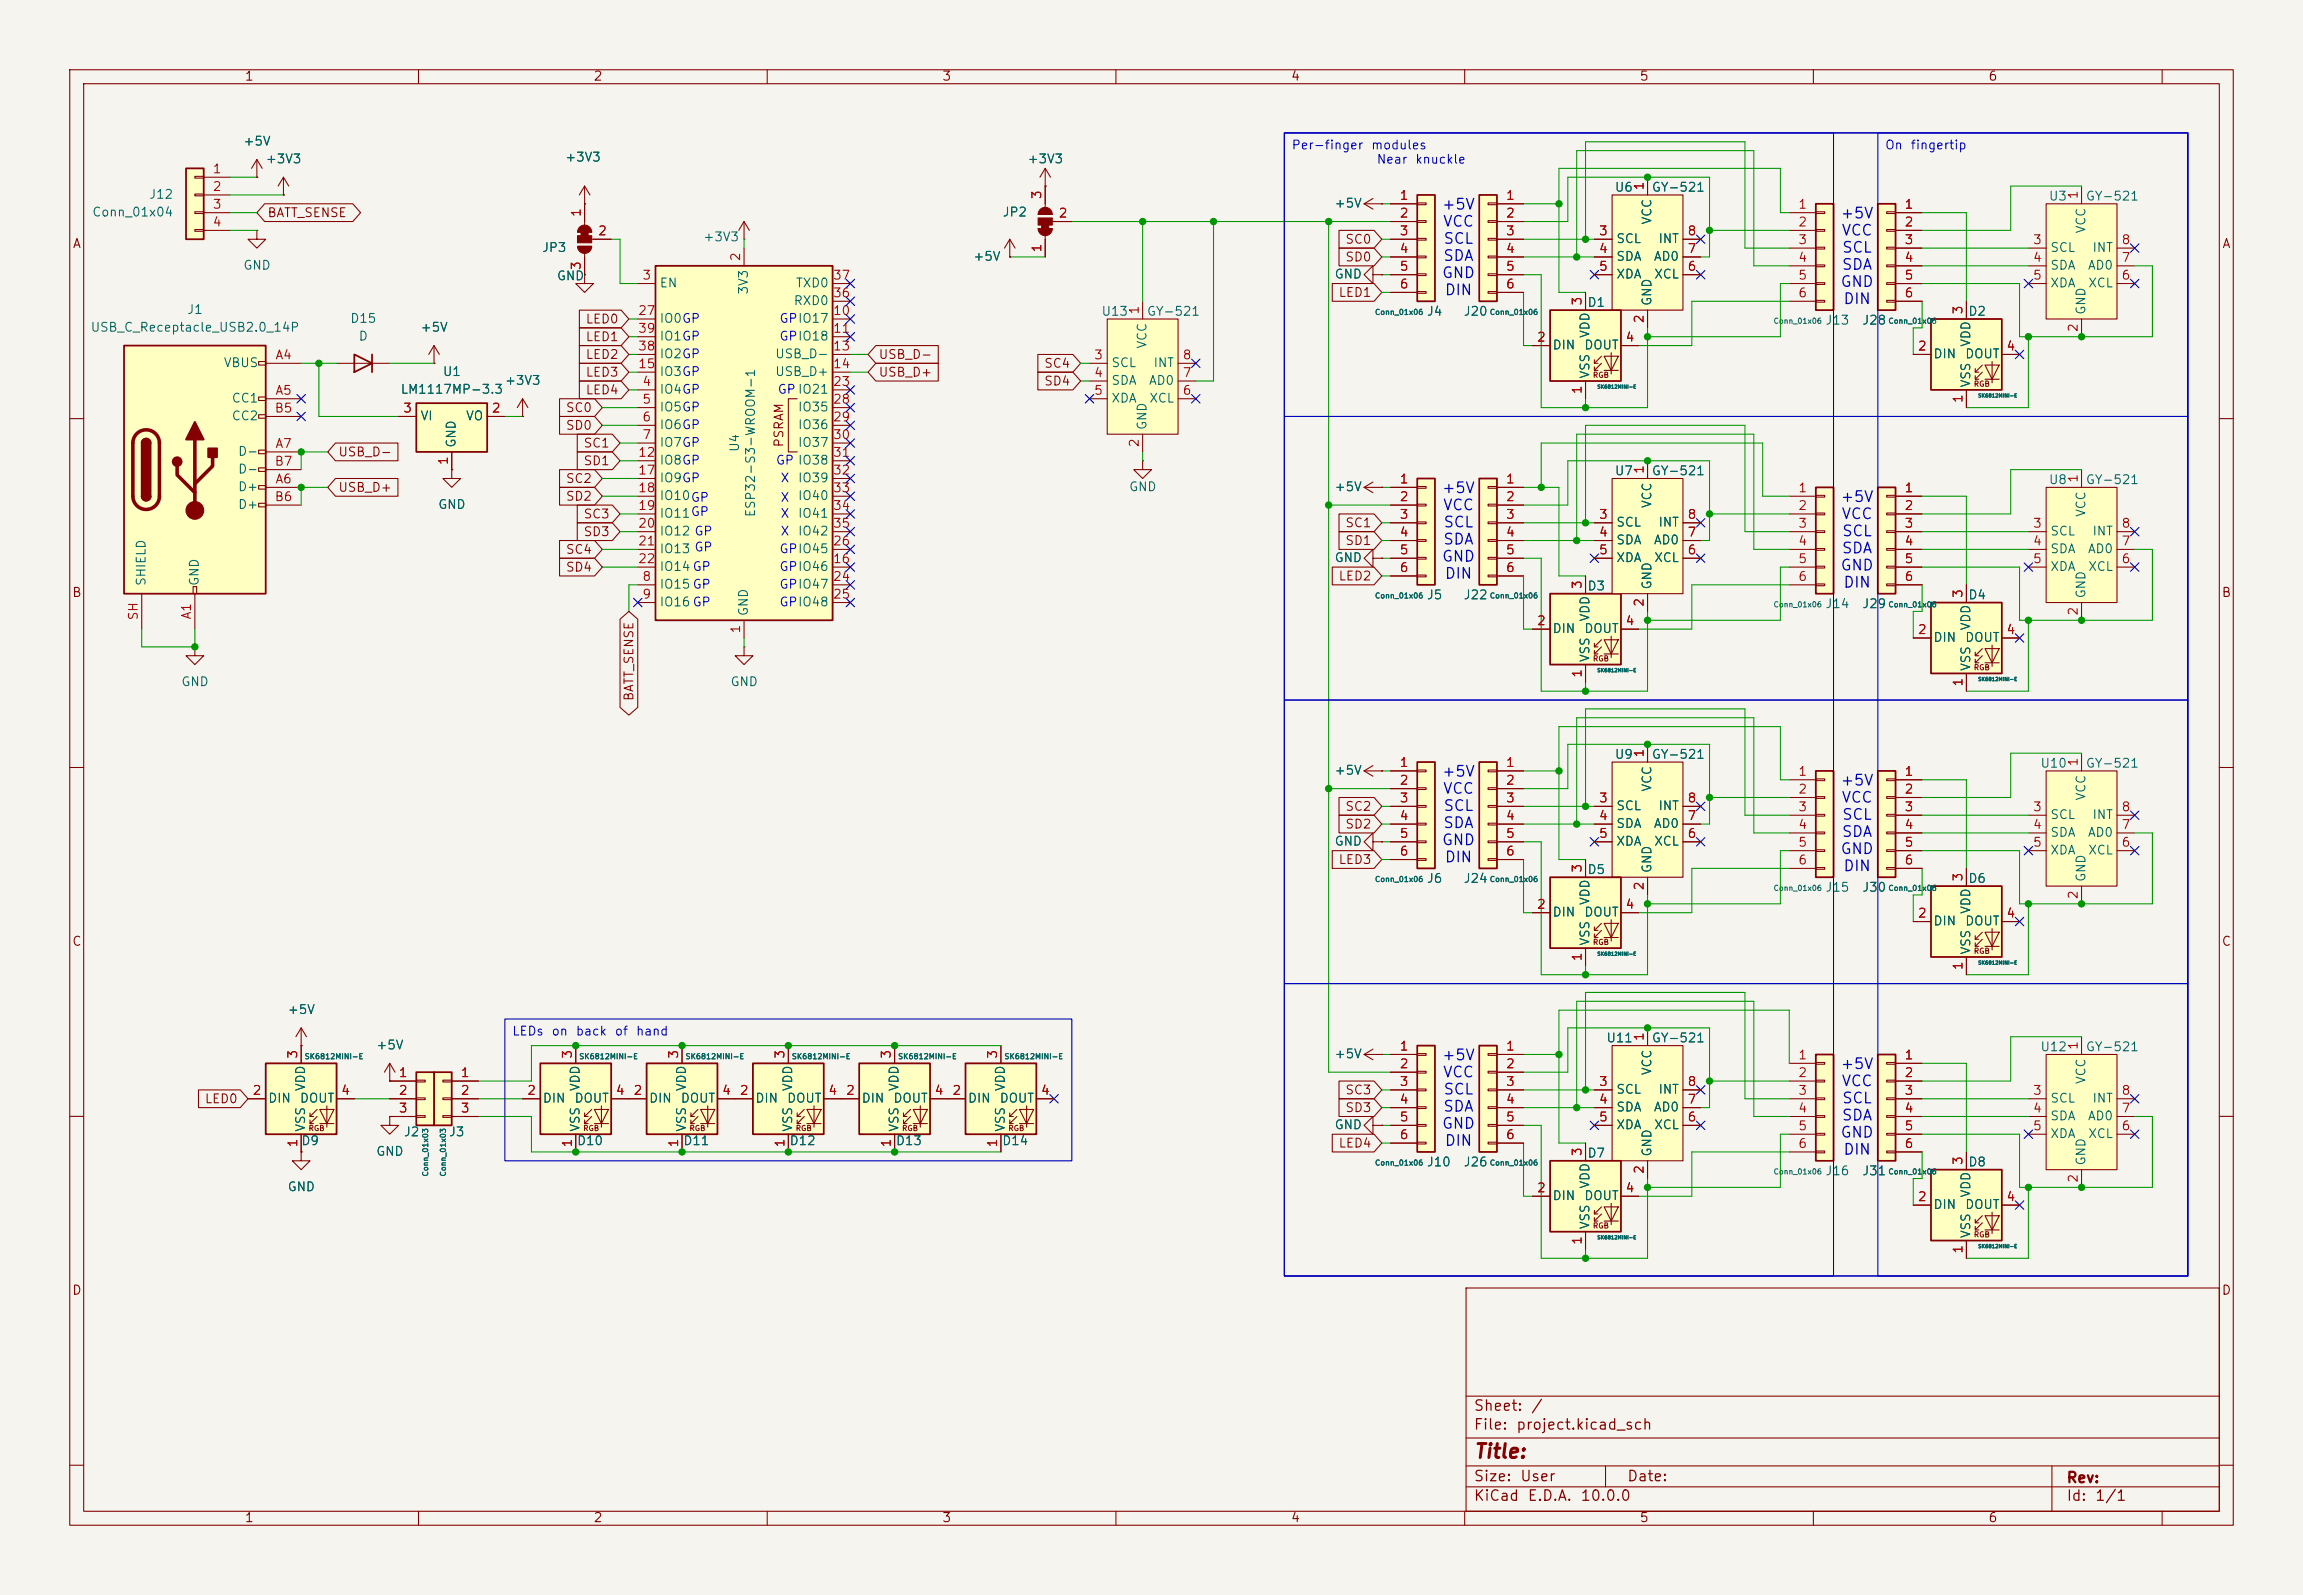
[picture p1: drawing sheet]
<svg xmlns="http://www.w3.org/2000/svg" width="330mm" height="229mm" viewBox="0 0 330 229" stroke-linecap="round" stroke-linejoin="round" font-family="sans-serif">
<defs><g id="words">
<text font-size="2" fill="#840000" x="211.2" y="209.5">Title:</text>
<g font-size="1.5" fill="#0000c2">
<text x="206.6" y="30.4">+5V</text>
<text x="206.8" y="32.9">VCC</text>
<text x="206.9" y="35.3">SCL</text>
<text x="263.8" y="31.7">+5V</text>
<text x="263.9" y="34.1">VCC</text>
<text x="206.6" y="40.2">GND</text>
<text x="206.8" y="37.8">SDA</text>
<text x="263.8" y="41.5">GND</text>
<text x="264" y="39.1">SDA</text>
<text x="264" y="36.6">SCL</text>
<text x="207" y="42.7">DIN</text>
<text x="264.2" y="44">DIN</text>
<text x="206.6" y="71.1">+5V</text>
<text x="206.8" y="73.5">VCC</text>
<text x="206.9" y="76">SCL</text>
<text x="263.8" y="72.3">+5V</text>
<text x="263.9" y="74.8">VCC</text>
<text x="264" y="77.2">SCL</text>
<text x="206.6" y="80.9">GND</text>
<text x="206.8" y="78.4">SDA</text>
<text x="207" y="83.3">DIN</text>
<text x="263.8" y="82.1">GND</text>
<text x="264" y="79.7">SDA</text>
<text x="264.2" y="84.6">DIN</text>
<text x="206.6" y="111.7">+5V</text>
<text x="263.8" y="113">+5V</text>
<text x="206.8" y="114.2">VCC</text>
<text x="206.8" y="119.1">SDA</text>
<text x="206.9" y="116.6">SCL</text>
<text x="263.9" y="115.4">VCC</text>
<text x="264" y="117.9">SCL</text>
<text x="206.6" y="121.5">GND</text>
<text x="207" y="124">DIN</text>
<text x="263.8" y="122.8">GND</text>
<text x="264" y="120.3">SDA</text>
<text x="264.2" y="125.2">DIN</text>
<text x="206.6" y="152.3">+5V</text>
<text x="206.8" y="154.8">VCC</text>
<text x="263.8" y="153.6">+5V</text>
<text x="206.8" y="159.7">SDA</text>
<text x="206.9" y="157.2">SCL</text>
<text x="263.9" y="156.1">VCC</text>
<text x="264" y="161">SDA</text>
<text x="264" y="158.5">SCL</text>
<text x="206.6" y="162.2">GND</text>
<text x="207" y="164.6">DIN</text>
<text x="263.8" y="163.4">GND</text>
<text x="264.2" y="165.9">DIN</text>
</g>
<g font-size="1.5" fill="#840000">
<text x="211.2" y="202.6">Sheet:</text>
<text x="219.4" y="202.6">/</text>
<text x="211.2" y="205.3">File:</text>
<text x="217.3" y="205.3">project.kicad_sch</text>
<text x="211.2" y="215.5">KiCad</text>
<text x="211.2" y="212.7">Size:</text>
<text x="217.9" y="212.7">User</text>
<text x="218.9" y="215.5">E.D.A.</text>
<text x="226.5" y="215.5">10.0.0</text>
<text x="233.2" y="212.7">Date:</text>
<text x="296.2" y="212.9">Rev:</text>
<text x="296.2" y="215.5">Id:</text>
<text x="300.3" y="215.5">1/1</text>
</g>
<g font-size="1.3" fill="#840000">
<text x="35" y="11.9">1</text>
<text x="85" y="11.9">2</text>
<text x="135" y="11.9">3</text>
<text x="185" y="11.9">4</text>
<text x="235" y="11.9">5</text>
<text x="285" y="11.9">6</text>
<text x="10.3" y="35.9">A</text>
<text x="38.3" y="31.4">BATT_SENSE</text>
<text x="192.8" y="35.2">SC0</text>
<text x="318.5" y="35.9">A</text>
<text x="192.8" y="37.8">SD0</text>
<text x="83.9" y="46.7">LED0</text>
<text x="191.8" y="42.9">LED1</text>
<text x="83.9" y="51.8">LED2</text>
<text x="83.9" y="49.2">LED1</text>
<text x="125.9" y="51.8">USB_D-</text>
<text x="149.6" y="53">SC4</text>
<text x="81" y="59.4">SC0</text>
<text x="83.9" y="56.8">LED4</text>
<text x="83.9" y="54.3">LED3</text>
<text x="125.9" y="54.3">USB_D+</text>
<text x="149.6" y="55.6">SD4</text>
<text x="48.4" y="65.7">USB_D-</text>
<text x="81" y="61.9">SD0</text>
<text x="83.6" y="64.5">SC1</text>
<text x="112.6" y="64.2" transform="rotate(-90 112.6 64.2)">PSRAM</text>
<text x="48.4" y="70.8">USB_D+</text>
<text x="81" y="69.5">SC2</text>
<text x="83.6" y="67">SD1</text>
<text x="81" y="72.1">SD2</text>
<text x="83.6" y="77.2">SD3</text>
<text x="83.6" y="74.6">SC3</text>
<text x="192.8" y="75.9">SC1</text>
<text x="81" y="82.2">SD4</text>
<text x="81" y="79.7">SC4</text>
<text x="191.8" y="83.5">LED2</text>
<text x="192.8" y="78.4">SD1</text>
<text x="10.3" y="85.9">B</text>
<text x="318.5" y="85.9">B</text>
<text x="91.1" y="100.6" transform="rotate(-90 91.1 100.6)">BATT_SENSE</text>
<text x="192.8" y="119.1">SD2</text>
<text x="192.8" y="116.5">SC2</text>
<text x="191.8" y="124.1">LED3</text>
<text x="10.3" y="135.9">C</text>
<text x="318.5" y="135.9">C</text>
<text x="29.3" y="158.4">LED0</text>
<text x="192.8" y="157.2">SC3</text>
<text x="192.8" y="159.7">SD3</text>
<text x="191.8" y="164.8">LED4</text>
<text x="10.3" y="185.9">D</text>
<text x="318.5" y="185.9">D</text>
<text x="35" y="218.5">1</text>
<text x="85" y="218.5">2</text>
<text x="135" y="218.5">3</text>
<text x="185" y="218.5">4</text>
<text x="235" y="218.5">5</text>
<text x="285" y="218.5">6</text>
</g>
<g font-size="1.3" fill="#006464">
<text x="34.8" y="21.2">+5V</text>
<text x="38" y="23.7">+3V3</text>
<text x="80.9" y="23.5">+3V3</text>
<text x="147.2" y="23.7">+3V3</text>
<text x="21.3" y="28.8">J12</text>
<text x="231.4" y="27.8">U6</text>
<text x="236.7" y="27.8">GY-521</text>
<text x="293.7" y="29.1">U3</text>
<text x="299" y="29.1">GY-521</text>
<text x="13.1" y="31.3">Conn_01x04</text>
<text x="100.7" y="34.9">+3V3</text>
<text x="143.7" y="31.3">JP2</text>
<text x="191.2" y="30.1">+5V</text>
<text x="231.6" y="35.2">SCL</text>
<text x="237.1" y="32.3" transform="rotate(-90 237.1 32.3)">VCC</text>
<text x="237.7" y="35.2">INT</text>
<text x="299.3" y="33.5" transform="rotate(-90 299.3 33.5)">VCC</text>
<text x="34.8" y="39">GND</text>
<text x="77.6" y="36.4">JP3</text>
<text x="79.8" y="40.5">GND</text>
<text x="94.5" y="41.5">EN</text>
<text x="114" y="41.5">TXD0</text>
<text x="139.4" y="37.7">+5V</text>
<text x="191.3" y="40.2">GND</text>
<text x="231.6" y="37.7">SDA</text>
<text x="231.6" y="40.2">XDA</text>
<text x="237" y="37.7">AD0</text>
<text x="237.1" y="40.2">XCL</text>
<text x="293.9" y="36.4">SCL</text>
<text x="293.9" y="39">SDA</text>
<text x="293.9" y="41.5">XDA</text>
<text x="299.3" y="39">AD0</text>
<text x="299.3" y="41.5">XCL</text>
<text x="299.9" y="36.4">INT</text>
<text x="12.9" y="47.9">USB_C_Receptacle_USB2.0_14P</text>
<text x="26.7" y="45.3">J1</text>
<text x="50.1" y="46.6">D15</text>
<text x="60.2" y="47.9">+5V</text>
<text x="94.5" y="46.6">IO0GP</text>
<text x="107.5" y="42.3" transform="rotate(-90 107.5 42.3)">3V3</text>
<text x="113.7" y="44">RXD0</text>
<text x="157.8" y="45.6">U13</text>
<text x="164.3" y="45.6">GY-521</text>
<text x="204.5" y="45.6">J4</text>
<text x="209.8" y="45.6">J20</text>
<text x="227.5" y="44.3">D1</text>
<text x="237.1" y="43.9" transform="rotate(-90 237.1 43.9)">GND</text>
<text x="261.6" y="46.8">J13</text>
<text x="266.9" y="46.8">J28</text>
<text x="282.1" y="45.6">D2</text>
<text x="299.3" y="45.2" transform="rotate(-90 299.3 45.2)">GND</text>
<text x="32" y="52.9">VBUS</text>
<text x="51.3" y="49.1">D</text>
<text x="94.5" y="51.7">IO2GP</text>
<text x="94.5" y="49.1">IO1GP</text>
<text x="111" y="51.7">USB_D-</text>
<text x="159.3" y="52.9">SCL</text>
<text x="164.7" y="50.1" transform="rotate(-90 164.7 50.1)">VCC</text>
<text x="165.3" y="52.9">INT</text>
<text x="222.5" y="50.4">DIN</text>
<text x="227.1" y="50.4">DOUT</text>
<text x="228.2" y="48.5" transform="rotate(-90 228.2 48.5)">VDD</text>
<text x="277.1" y="51.7">DIN</text>
<text x="281.7" y="51.7">DOUT</text>
<text x="282.8" y="49.8" transform="rotate(-90 282.8 49.8)">VDD</text>
<text x="33.1" y="58">CC1</text>
<text x="57.4" y="56.7">LM1117MP-3.3</text>
<text x="63.4" y="54.2">U1</text>
<text x="72.3" y="55.5">+3V3</text>
<text x="94.5" y="56.7">IO4GP</text>
<text x="94.5" y="59.3">IO5GP</text>
<text x="94.5" y="54.2">IO3GP</text>
<text x="111" y="54.2">USB_D+</text>
<text x="114.3" y="59.3">IO35</text>
<text x="159.3" y="55.5">SDA</text>
<text x="159.3" y="58">XDA</text>
<text x="164.6" y="55.5">AD0</text>
<text x="164.7" y="58">XCL</text>
<text x="228.2" y="54.4" transform="rotate(-90 228.2 54.4)">VSS</text>
<text x="282.8" y="55.6" transform="rotate(-90 282.8 55.6)">VSS</text>
<text x="33.1" y="60.6">CC2</text>
<text x="34" y="65.6">D-</text>
<text x="60.2" y="60.6">VI</text>
<text x="65.6" y="64.3" transform="rotate(-90 65.6 64.3)">GND</text>
<text x="66.7" y="60.6">VO</text>
<text x="94.5" y="61.8">IO6GP</text>
<text x="94.5" y="64.4">IO7GP</text>
<text x="106.3" y="64.9" transform="rotate(-90 106.3 64.9)">U4</text>
<text x="114.3" y="61.8">IO36</text>
<text x="114.3" y="64.4">IO37</text>
<text x="164.7" y="61.7" transform="rotate(-90 164.7 61.7)">GND</text>
<text x="34" y="70.7">D+</text>
<text x="34" y="68.2">D-</text>
<text x="94.5" y="66.9">IO8GP</text>
<text x="94.5" y="69.4">IO9GP</text>
<text x="94.5" y="72">IO10GP</text>
<text x="114.3" y="69.4">IO39</text>
<text x="114.3" y="72">IO40</text>
<text x="161.8" y="70.7">GND</text>
<text x="191.2" y="70.7">+5V</text>
<text x="231.4" y="68.4">U7</text>
<text x="236.7" y="68.4">GY-521</text>
<text x="293.7" y="69.7">U8</text>
<text x="299" y="69.7">GY-521</text>
<text x="34" y="73.3">D+</text>
<text x="62.7" y="73.3">GND</text>
<text x="94.5" y="74.5">IO11GP</text>
<text x="94.5" y="77.1">IO12 GP</text>
<text x="108.6" y="74.2" transform="rotate(-90 108.6 74.2)">ESP32-S3-WROOM-1</text>
<text x="114.3" y="74.5">IO41</text>
<text x="114.3" y="77.1">IO42</text>
<text x="231.6" y="75.8">SCL</text>
<text x="237.1" y="72.9" transform="rotate(-90 237.1 72.9)">VCC</text>
<text x="237.7" y="75.8">INT</text>
<text x="293.9" y="77.1">SCL</text>
<text x="299.3" y="74.2" transform="rotate(-90 299.3 74.2)">VCC</text>
<text x="299.9" y="77.1">INT</text>
<text x="94.5" y="79.6">IO13 GP</text>
<text x="94.5" y="82.1">IO14 GP</text>
<text x="191.3" y="80.9">GND</text>
<text x="231.6" y="78.3">SDA</text>
<text x="231.6" y="80.9">XDA</text>
<text x="237" y="78.3">AD0</text>
<text x="237.1" y="80.9">XCL</text>
<text x="293.9" y="79.6">SDA</text>
<text x="293.9" y="82.1">XDA</text>
<text x="299.3" y="79.6">AD0</text>
<text x="299.3" y="82.1">XCL</text>
<text x="21.2" y="84.1" transform="rotate(-90 21.2 84.1)">SHIELD</text>
<text x="28.8" y="84.1" transform="rotate(-90 28.8 84.1)">GND</text>
<text x="94.5" y="84.7">IO15 GP</text>
<text x="94.5" y="87.2">IO16 GP</text>
<text x="107.5" y="88.4" transform="rotate(-90 107.5 88.4)">GND</text>
<text x="204.5" y="86.2">J5</text>
<text x="209.8" y="86.2">J22</text>
<text x="227.5" y="84.9">D3</text>
<text x="228.2" y="89.2" transform="rotate(-90 228.2 89.2)">VDD</text>
<text x="237.1" y="84.6" transform="rotate(-90 237.1 84.6)">GND</text>
<text x="261.6" y="87.5">J14</text>
<text x="266.9" y="87.5">J29</text>
<text x="282.1" y="86.2">D4</text>
<text x="299.3" y="85.9" transform="rotate(-90 299.3 85.9)">GND</text>
<text x="222.5" y="91">DIN</text>
<text x="227.1" y="91">DOUT</text>
<text x="228.2" y="95" transform="rotate(-90 228.2 95)">VSS</text>
<text x="277.1" y="92.3">DIN</text>
<text x="281.7" y="92.3">DOUT</text>
<text x="282.8" y="90.4" transform="rotate(-90 282.8 90.4)">VDD</text>
<text x="25.9" y="98.7">GND</text>
<text x="104.6" y="98.7">GND</text>
<text x="282.8" y="96.3" transform="rotate(-90 282.8 96.3)">VSS</text>
<text x="191.2" y="111.4">+5V</text>
<text x="231.4" y="109.1">U9</text>
<text x="236.7" y="109.1">GY-521</text>
<text x="237.1" y="113.6" transform="rotate(-90 237.1 113.6)">VCC</text>
<text x="292.5" y="110.3">U10</text>
<text x="299" y="110.3">GY-521</text>
<text x="231.6" y="116.4">SCL</text>
<text x="231.6" y="119">SDA</text>
<text x="237" y="119">AD0</text>
<text x="237.7" y="116.4">INT</text>
<text x="293.9" y="117.7">SCL</text>
<text x="299.3" y="114.8" transform="rotate(-90 299.3 114.8)">VCC</text>
<text x="299.9" y="117.7">INT</text>
<text x="191.3" y="121.5">GND</text>
<text x="227.5" y="125.6">D5</text>
<text x="231.6" y="121.5">XDA</text>
<text x="237.1" y="121.5">XCL</text>
<text x="237.1" y="125.2" transform="rotate(-90 237.1 125.2)">GND</text>
<text x="293.9" y="120.2">SDA</text>
<text x="293.9" y="122.8">XDA</text>
<text x="299.3" y="120.2">AD0</text>
<text x="299.3" y="122.8">XCL</text>
<text x="204.5" y="126.8">J6</text>
<text x="209.8" y="126.8">J24</text>
<text x="222.5" y="131.7">DIN</text>
<text x="227.1" y="131.7">DOUT</text>
<text x="228.2" y="129.8" transform="rotate(-90 228.2 129.8)">VDD</text>
<text x="261.6" y="128.1">J15</text>
<text x="266.9" y="128.1">J30</text>
<text x="282.1" y="126.8">D6</text>
<text x="282.8" y="131.1" transform="rotate(-90 282.8 131.1)">VDD</text>
<text x="299.3" y="126.5" transform="rotate(-90 299.3 126.5)">GND</text>
<text x="228.2" y="135.6" transform="rotate(-90 228.2 135.6)">VSS</text>
<text x="277.1" y="132.9">DIN</text>
<text x="281.7" y="132.9">DOUT</text>
<text x="282.8" y="136.9" transform="rotate(-90 282.8 136.9)">VSS</text>
<text x="41.1" y="145.6">+5V</text>
<text x="230.2" y="149.7">U11</text>
<text x="236.7" y="149.7">GY-521</text>
<text x="53.8" y="150.7">+5V</text>
<text x="191.2" y="152">+5V</text>
<text x="237.1" y="154.2" transform="rotate(-90 237.1 154.2)">VCC</text>
<text x="292.5" y="151">U12</text>
<text x="299" y="151">GY-521</text>
<text x="299.3" y="155.5" transform="rotate(-90 299.3 155.5)">VCC</text>
<text x="38.4" y="158.3">DIN</text>
<text x="42.9" y="158.3">DOUT</text>
<text x="44" y="156.5" transform="rotate(-90 44 156.5)">VDD</text>
<text x="77.7" y="158.3">DIN</text>
<text x="82.3" y="158.3">DOUT</text>
<text x="83.4" y="156.5" transform="rotate(-90 83.4 156.5)">VDD</text>
<text x="93" y="158.3">DIN</text>
<text x="97.5" y="158.3">DOUT</text>
<text x="98.7" y="156.5" transform="rotate(-90 98.7 156.5)">VDD</text>
<text x="108.2" y="158.3">DIN</text>
<text x="112.8" y="158.3">DOUT</text>
<text x="113.9" y="156.5" transform="rotate(-90 113.9 156.5)">VDD</text>
<text x="123.4" y="158.3">DIN</text>
<text x="128" y="158.3">DOUT</text>
<text x="129.1" y="156.5" transform="rotate(-90 129.1 156.5)">VDD</text>
<text x="138.7" y="158.3">DIN</text>
<text x="143.2" y="158.3">DOUT</text>
<text x="144.4" y="156.5" transform="rotate(-90 144.4 156.5)">VDD</text>
<text x="231.6" y="157.1">SCL</text>
<text x="231.6" y="159.6">SDA</text>
<text x="237" y="159.6">AD0</text>
<text x="237.7" y="157.1">INT</text>
<text x="293.9" y="158.3">SCL</text>
<text x="293.9" y="160.9">SDA</text>
<text x="299.3" y="160.9">AD0</text>
<text x="299.9" y="158.3">INT</text>
<text x="43.1" y="164.4">D9</text>
<text x="44" y="162.3" transform="rotate(-90 44 162.3)">VSS</text>
<text x="53.8" y="166">GND</text>
<text x="57.8" y="163.2">J2</text>
<text x="64.3" y="163.2">J3</text>
<text x="82.6" y="164.4">D10</text>
<text x="83.4" y="162.3" transform="rotate(-90 83.4 162.3)">VSS</text>
<text x="97.9" y="164.4">D11</text>
<text x="98.7" y="162.3" transform="rotate(-90 98.7 162.3)">VSS</text>
<text x="113.1" y="164.4">D12</text>
<text x="113.9" y="162.3" transform="rotate(-90 113.9 162.3)">VSS</text>
<text x="128.4" y="164.4">D13</text>
<text x="129.1" y="162.3" transform="rotate(-90 129.1 162.3)">VSS</text>
<text x="143.6" y="164.4">D14</text>
<text x="144.4" y="162.3" transform="rotate(-90 144.4 162.3)">VSS</text>
<text x="191.3" y="162.2">GND</text>
<text x="204.5" y="167.5">J10</text>
<text x="209.8" y="167.5">J26</text>
<text x="227.5" y="166.2">D7</text>
<text x="231.6" y="162.2">XDA</text>
<text x="237.1" y="162.2">XCL</text>
<text x="237.1" y="165.9" transform="rotate(-90 237.1 165.9)">GND</text>
<text x="282.1" y="167.5">D8</text>
<text x="293.9" y="163.4">XDA</text>
<text x="299.3" y="163.4">XCL</text>
<text x="299.3" y="167.1" transform="rotate(-90 299.3 167.1)">GND</text>
<text x="41.1" y="171">GND</text>
<text x="222.5" y="172.3">DIN</text>
<text x="227.1" y="172.3">DOUT</text>
<text x="228.2" y="170.5" transform="rotate(-90 228.2 170.5)">VDD</text>
<text x="261.6" y="168.8">J16</text>
<text x="266.9" y="168.8">J31</text>
<text x="277.1" y="173.6">DIN</text>
<text x="281.7" y="173.6">DOUT</text>
<text x="282.8" y="171.7" transform="rotate(-90 282.8 171.7)">VDD</text>
<text x="228.2" y="176.3" transform="rotate(-90 228.2 176.3)">VSS</text>
<text x="282.8" y="177.5" transform="rotate(-90 282.8 177.5)">VSS</text>
</g>
<g font-size="1.3" fill="#0000c2">
<text x="185.1" y="21.7">Per-finger</text>
<text x="196.5" y="21.7">modules</text>
<text x="197.3" y="23.8">Near</text>
<text x="202.8" y="23.8">knuckle</text>
<text x="270.2" y="21.7">On</text>
<text x="273.8" y="21.7">fingertip</text>
<text x="111.7" y="46.6">GPIO17</text>
<text x="111.7" y="49.1">GPIO18</text>
<text x="111.4" y="56.7">GP IO21</text>
<text x="111.2" y="66.9">GP IO38</text>
<text x="111.8" y="69.4">X</text>
<text x="111.8" y="77.1">X</text>
<text x="111.8" y="74.5">X</text>
<text x="111.8" y="72.2">X</text>
<text x="111.7" y="82.1">GPIO46</text>
<text x="111.7" y="79.6">GPIO45</text>
<text x="111.7" y="84.7">GPIO47</text>
<text x="111.7" y="87.2">GPIO48</text>
<text x="73.3" y="148.7">LEDs</text>
<text x="79" y="148.7">on</text>
<text x="82.5" y="148.7">back</text>
<text x="88" y="148.7">of</text>
<text x="91.1" y="148.7">hand</text>
</g>
<g font-size="1.3" fill="#a90000">
<text x="30.4" y="25.1">1</text>
<text x="30.4" y="27.7">2</text>
<text x="149.6" y="28.6" transform="rotate(-90 149.6 28.6)">3</text>
<text x="200.6" y="29">1</text>
<text x="215.8" y="29">1</text>
<text x="236" y="27.4" transform="rotate(-90 236 27.4)">1</text>
<text x="298.2" y="28.6" transform="rotate(-90 298.2 28.6)">1</text>
<text x="30.4" y="30.2">3</text>
<text x="30.4" y="32.8">4</text>
<text x="83.6" y="31.2" transform="rotate(-90 83.6 31.2)">1</text>
<text x="85.7" y="34">2</text>
<text x="151.7" y="31.5">2</text>
<text x="200.6" y="31.5">2</text>
<text x="200.6" y="34">3</text>
<text x="215.8" y="31.5">2</text>
<text x="215.8" y="34">3</text>
<text x="229.2" y="34">3</text>
<text x="241.9" y="34">8</text>
<text x="257.7" y="30.2">1</text>
<text x="257.7" y="32.8">2</text>
<text x="257.7" y="35.3">3</text>
<text x="273" y="30.2">1</text>
<text x="273" y="32.8">2</text>
<text x="273" y="35.3">3</text>
<text x="291.4" y="35.3">3</text>
<text x="304.1" y="35.3">8</text>
<text x="83.6" y="38.8" transform="rotate(-90 83.6 38.8)">3</text>
<text x="92" y="40.4">3</text>
<text x="106.4" y="37.5" transform="rotate(-90 106.4 37.5)">2</text>
<text x="119.3" y="40.4">37</text>
<text x="149.6" y="36.3" transform="rotate(-90 149.6 36.3)">1</text>
<text x="200.6" y="36.6">4</text>
<text x="200.6" y="39.1">5</text>
<text x="200.6" y="41.7">6</text>
<text x="215.8" y="36.6">4</text>
<text x="215.8" y="39.1">5</text>
<text x="215.8" y="41.7">6</text>
<text x="229.2" y="36.6">4</text>
<text x="229.2" y="39.1">5</text>
<text x="241.9" y="39.1">6</text>
<text x="241.9" y="36.6">7</text>
<text x="257.7" y="37.8">4</text>
<text x="257.7" y="40.4">5</text>
<text x="273" y="37.8">4</text>
<text x="273" y="40.4">5</text>
<text x="291.4" y="37.8">4</text>
<text x="291.4" y="40.4">5</text>
<text x="304.1" y="40.4">6</text>
<text x="304.1" y="37.8">7</text>
<text x="91.4" y="45.5">27</text>
<text x="119.3" y="45.5">10</text>
<text x="119.3" y="42.9">36</text>
<text x="163.6" y="45.2" transform="rotate(-90 163.6 45.2)">1</text>
<text x="227.1" y="43.9" transform="rotate(-90 227.1 43.9)">3</text>
<text x="236" y="46.4" transform="rotate(-90 236 46.4)">2</text>
<text x="257.7" y="42.9">6</text>
<text x="273" y="42.9">6</text>
<text x="281.7" y="45.2" transform="rotate(-90 281.7 45.2)">3</text>
<text x="298.2" y="47.7" transform="rotate(-90 298.2 47.7)">2</text>
<text x="39.4" y="51.8">A4</text>
<text x="91.4" y="53.1">15</text>
<text x="91.4" y="50.5">38</text>
<text x="91.4" y="48">39</text>
<text x="119.3" y="48">11</text>
<text x="119.3" y="50.5">13</text>
<text x="119.3" y="53.1">14</text>
<text x="156.8" y="51.8">3</text>
<text x="169.5" y="51.8">8</text>
<text x="220.3" y="49.3">2</text>
<text x="233" y="49.3">4</text>
<text x="274.9" y="50.5">2</text>
<text x="287.6" y="50.5">4</text>
<text x="39.3" y="59.4">B5</text>
<text x="39.4" y="56.9">A5</text>
<text x="57.7" y="59.4">3</text>
<text x="70.4" y="59.4">2</text>
<text x="92" y="55.6">4</text>
<text x="92" y="58.2">5</text>
<text x="119.3" y="55.6">23</text>
<text x="119.3" y="58.2">28</text>
<text x="156.8" y="54.4">4</text>
<text x="156.8" y="56.9">5</text>
<text x="169.5" y="56.9">6</text>
<text x="169.5" y="54.4">7</text>
<text x="227.1" y="56.6" transform="rotate(-90 227.1 56.6)">1</text>
<text x="281.7" y="57.9" transform="rotate(-90 281.7 57.9)">1</text>
<text x="39.4" y="64.5">A7</text>
<text x="91.4" y="65.8">12</text>
<text x="92" y="60.7">6</text>
<text x="92" y="63.2">7</text>
<text x="119.3" y="60.7">29</text>
<text x="119.3" y="63.2">30</text>
<text x="119.3" y="65.8">31</text>
<text x="163.6" y="64.2" transform="rotate(-90 163.6 64.2)">2</text>
<text x="39.3" y="67.1">B7</text>
<text x="39.4" y="69.6">A6</text>
<text x="64.5" y="66.7" transform="rotate(-90 64.5 66.7)">1</text>
<text x="91.4" y="68.3">17</text>
<text x="91.4" y="70.9">18</text>
<text x="119.3" y="68.3">32</text>
<text x="119.3" y="70.9">33</text>
<text x="200.6" y="69.6">1</text>
<text x="215.8" y="69.6">1</text>
<text x="236" y="68" transform="rotate(-90 236 68)">1</text>
<text x="257.7" y="70.9">1</text>
<text x="273" y="70.9">1</text>
<text x="298.2" y="69.3" transform="rotate(-90 298.2 69.3)">1</text>
<text x="39.3" y="72.1">B6</text>
<text x="91.4" y="73.4">19</text>
<text x="91.4" y="75.9">20</text>
<text x="119.3" y="73.4">34</text>
<text x="119.3" y="75.9">35</text>
<text x="200.6" y="72.1">2</text>
<text x="200.6" y="74.7">3</text>
<text x="200.6" y="77.2">4</text>
<text x="215.8" y="72.1">2</text>
<text x="215.8" y="74.7">3</text>
<text x="215.8" y="77.2">4</text>
<text x="229.2" y="74.7">3</text>
<text x="229.2" y="77.2">4</text>
<text x="241.9" y="77.2">7</text>
<text x="241.9" y="74.7">8</text>
<text x="257.7" y="73.4">2</text>
<text x="257.7" y="75.9">3</text>
<text x="273" y="73.4">2</text>
<text x="273" y="75.9">3</text>
<text x="291.4" y="75.9">3</text>
<text x="304.1" y="75.9">8</text>
<text x="91.4" y="78.5">21</text>
<text x="91.4" y="81">22</text>
<text x="92" y="83.6">8</text>
<text x="119.3" y="81">16</text>
<text x="119.3" y="83.6">24</text>
<text x="119.3" y="78.5">26</text>
<text x="200.6" y="79.8">5</text>
<text x="200.6" y="82.3">6</text>
<text x="215.8" y="79.8">5</text>
<text x="215.8" y="82.3">6</text>
<text x="229.2" y="79.8">5</text>
<text x="241.9" y="79.8">6</text>
<text x="257.7" y="78.5">4</text>
<text x="257.7" y="81">5</text>
<text x="257.7" y="83.6">6</text>
<text x="273" y="78.5">4</text>
<text x="273" y="81">5</text>
<text x="273" y="83.6">6</text>
<text x="291.4" y="78.5">4</text>
<text x="291.4" y="81">5</text>
<text x="304.1" y="81">6</text>
<text x="304.1" y="78.5">7</text>
<text x="20.1" y="89" transform="rotate(-90 20.1 89)">SH</text>
<text x="27.7" y="88.9" transform="rotate(-90 27.7 88.9)">A1</text>
<text x="92" y="86.1">9</text>
<text x="119.3" y="86.1">25</text>
<text x="220.3" y="89.9">2</text>
<text x="227.1" y="84.5" transform="rotate(-90 227.1 84.5)">3</text>
<text x="233" y="89.9">4</text>
<text x="236" y="87.1" transform="rotate(-90 236 87.1)">2</text>
<text x="281.7" y="85.8" transform="rotate(-90 281.7 85.8)">3</text>
<text x="298.2" y="88.3" transform="rotate(-90 298.2 88.3)">2</text>
<text x="106.4" y="90.9" transform="rotate(-90 106.4 90.9)">1</text>
<text x="274.9" y="91.2">2</text>
<text x="287.6" y="91.2">4</text>
<text x="227.1" y="97.2" transform="rotate(-90 227.1 97.2)">1</text>
<text x="281.7" y="98.5" transform="rotate(-90 281.7 98.5)">1</text>
<text x="200.6" y="110.2">1</text>
<text x="200.6" y="112.8">2</text>
<text x="215.8" y="110.2">1</text>
<text x="215.8" y="112.8">2</text>
<text x="236" y="108.7" transform="rotate(-90 236 108.7)">1</text>
<text x="257.7" y="111.5">1</text>
<text x="273" y="111.5">1</text>
<text x="298.2" y="109.9" transform="rotate(-90 298.2 109.9)">1</text>
<text x="200.6" y="115.3">3</text>
<text x="200.6" y="117.9">4</text>
<text x="215.8" y="115.3">3</text>
<text x="215.8" y="117.9">4</text>
<text x="229.2" y="115.3">3</text>
<text x="229.2" y="117.9">4</text>
<text x="241.9" y="117.9">7</text>
<text x="241.9" y="115.3">8</text>
<text x="257.7" y="114">2</text>
<text x="257.7" y="116.6">3</text>
<text x="257.7" y="119.1">4</text>
<text x="273" y="114">2</text>
<text x="273" y="116.6">3</text>
<text x="273" y="119.1">4</text>
<text x="291.4" y="116.6">3</text>
<text x="291.4" y="119.1">4</text>
<text x="304.1" y="119.1">7</text>
<text x="304.1" y="116.6">8</text>
<text x="200.6" y="120.4">5</text>
<text x="200.6" y="122.9">6</text>
<text x="215.8" y="120.4">5</text>
<text x="215.8" y="122.9">6</text>
<text x="227.1" y="125.2" transform="rotate(-90 227.1 125.2)">3</text>
<text x="229.2" y="120.4">5</text>
<text x="241.9" y="120.4">6</text>
<text x="257.7" y="121.7">5</text>
<text x="257.7" y="124.2">6</text>
<text x="273" y="121.7">5</text>
<text x="273" y="124.2">6</text>
<text x="291.4" y="121.7">5</text>
<text x="304.1" y="121.7">6</text>
<text x="220.3" y="130.6">2</text>
<text x="233" y="130.6">4</text>
<text x="236" y="127.7" transform="rotate(-90 236 127.7)">2</text>
<text x="274.9" y="131.8">2</text>
<text x="281.7" y="126.4" transform="rotate(-90 281.7 126.4)">3</text>
<text x="287.6" y="131.8">4</text>
<text x="298.2" y="129" transform="rotate(-90 298.2 129)">2</text>
<text x="227.1" y="137.9" transform="rotate(-90 227.1 137.9)">1</text>
<text x="281.7" y="139.1" transform="rotate(-90 281.7 139.1)">1</text>
<text x="236" y="149.3" transform="rotate(-90 236 149.3)">1</text>
<text x="42.9" y="151.8" transform="rotate(-90 42.9 151.8)">3</text>
<text x="57.1" y="154.7">1</text>
<text x="66" y="154.7">1</text>
<text x="82.3" y="151.8" transform="rotate(-90 82.3 151.8)">3</text>
<text x="97.5" y="151.8" transform="rotate(-90 97.5 151.8)">3</text>
<text x="112.8" y="151.8" transform="rotate(-90 112.8 151.8)">3</text>
<text x="128" y="151.8" transform="rotate(-90 128 151.8)">3</text>
<text x="143.3" y="151.8" transform="rotate(-90 143.3 151.8)">3</text>
<text x="200.6" y="150.9">1</text>
<text x="200.6" y="153.4">2</text>
<text x="200.6" y="156">3</text>
<text x="215.8" y="150.9">1</text>
<text x="215.8" y="153.4">2</text>
<text x="215.8" y="156">3</text>
<text x="229.2" y="156">3</text>
<text x="241.9" y="156">8</text>
<text x="257.7" y="152.1">1</text>
<text x="257.7" y="154.7">2</text>
<text x="273" y="152.1">1</text>
<text x="273" y="154.7">2</text>
<text x="298.2" y="150.6" transform="rotate(-90 298.2 150.6)">1</text>
<text x="36.1" y="157.2">2</text>
<text x="48.8" y="157.2">4</text>
<text x="57.1" y="157.2">2</text>
<text x="57.1" y="159.8">3</text>
<text x="66" y="157.2">2</text>
<text x="66" y="159.8">3</text>
<text x="75.5" y="157.2">2</text>
<text x="88.2" y="157.2">4</text>
<text x="90.7" y="157.2">2</text>
<text x="103.4" y="157.2">4</text>
<text x="106" y="157.2">2</text>
<text x="118.7" y="157.2">4</text>
<text x="121.2" y="157.2">2</text>
<text x="133.9" y="157.2">4</text>
<text x="136.5" y="157.2">2</text>
<text x="149.2" y="157.2">4</text>
<text x="200.6" y="158.5">4</text>
<text x="200.6" y="161">5</text>
<text x="215.8" y="158.5">4</text>
<text x="215.8" y="161">5</text>
<text x="229.2" y="158.5">4</text>
<text x="229.2" y="161">5</text>
<text x="241.9" y="161">6</text>
<text x="241.9" y="158.5">7</text>
<text x="257.7" y="157.2">3</text>
<text x="257.7" y="159.8">4</text>
<text x="273" y="157.2">3</text>
<text x="273" y="159.8">4</text>
<text x="291.4" y="157.2">3</text>
<text x="291.4" y="159.8">4</text>
<text x="304.1" y="159.8">7</text>
<text x="304.1" y="157.2">8</text>
<text x="42.9" y="164.5" transform="rotate(-90 42.9 164.5)">1</text>
<text x="82.3" y="164.5" transform="rotate(-90 82.3 164.5)">1</text>
<text x="97.5" y="164.5" transform="rotate(-90 97.5 164.5)">1</text>
<text x="112.8" y="164.5" transform="rotate(-90 112.8 164.5)">1</text>
<text x="128" y="164.5" transform="rotate(-90 128 164.5)">1</text>
<text x="143.3" y="164.5" transform="rotate(-90 143.3 164.5)">1</text>
<text x="200.6" y="163.6">6</text>
<text x="215.8" y="163.6">6</text>
<text x="227.1" y="165.8" transform="rotate(-90 227.1 165.8)">3</text>
<text x="257.7" y="162.3">5</text>
<text x="257.7" y="164.8">6</text>
<text x="273" y="162.3">5</text>
<text x="273" y="164.8">6</text>
<text x="281.7" y="167.1" transform="rotate(-90 281.7 167.1)">3</text>
<text x="291.4" y="162.3">5</text>
<text x="304.1" y="162.3">6</text>
<text x="220.3" y="171.2">2</text>
<text x="233" y="171.2">4</text>
<text x="236" y="168.3" transform="rotate(-90 236 168.3)">2</text>
<text x="274.9" y="172.5">2</text>
<text x="287.6" y="172.5">4</text>
<text x="298.2" y="169.6" transform="rotate(-90 298.2 169.6)">2</text>
<text x="227.1" y="178.5" transform="rotate(-90 227.1 178.5)">1</text>
<text x="281.7" y="179.8" transform="rotate(-90 281.7 179.8)">1</text>
</g>
<g font-size=".8" fill="#006464">
<text x="197.1" y="45.3">Conn_01x06</text>
<text x="213.5" y="45.3">Conn_01x06</text>
<text x="254.2" y="46.6">Conn_01x06</text>
<text x="270.7" y="46.6">Conn_01x06</text>
<text x="197.1" y="86">Conn_01x06</text>
<text x="213.5" y="86">Conn_01x06</text>
<text x="254.2" y="87.2">Conn_01x06</text>
<text x="270.7" y="87.2">Conn_01x06</text>
<text x="197.1" y="126.6">Conn_01x06</text>
<text x="213.5" y="126.6">Conn_01x06</text>
<text x="254.2" y="127.9">Conn_01x06</text>
<text x="270.7" y="127.9">Conn_01x06</text>
<text x="43.6" y="152">SK6812MINI-E</text>
<text x="83" y="152">SK6812MINI-E</text>
<text x="98.2" y="152">SK6812MINI-E</text>
<text x="113.5" y="152">SK6812MINI-E</text>
<text x="128.7" y="152">SK6812MINI-E</text>
<text x="143.9" y="152">SK6812MINI-E</text>
<text x="197.1" y="167.2">Conn_01x06</text>
<text x="213.5" y="167.2">Conn_01x06</text>
<text x="61.6" y="168.7" transform="rotate(-90 61.6 168.7)">Conn_01x03</text>
<text x="64.1" y="168.7" transform="rotate(-90 64.1 168.7)">Conn_01x03</text>
<text x="254.2" y="168.5">Conn_01x06</text>
<text x="270.7" y="168.5">Conn_01x06</text>
</g>
<g font-size=".8" fill="#840000">
<text x="228.3" y="54.3">RGB</text>
<text x="282.9" y="55.6">RGB</text>
<text x="228.3" y="95">RGB</text>
<text x="282.9" y="96.2">RGB</text>
<text x="228.3" y="135.6">RGB</text>
<text x="282.9" y="136.9">RGB</text>
<text x="44.2" y="162.3">RGB</text>
<text x="83.5" y="162.3">RGB</text>
<text x="98.8" y="162.3">RGB</text>
<text x="114" y="162.3">RGB</text>
<text x="129.3" y="162.3">RGB</text>
<text x="144.5" y="162.3">RGB</text>
<text x="228.3" y="176.3">RGB</text>
<text x="282.9" y="177.5">RGB</text>
</g>
<g font-size=".5" fill="#006464">
<text x="229" y="55.8">SK6812MINI-E</text>
<text x="283.6" y="57.1">SK6812MINI-E</text>
<text x="229" y="96.5">SK6812MINI-E</text>
<text x="283.6" y="97.7">SK6812MINI-E</text>
<text x="229" y="137.1">SK6812MINI-E</text>
<text x="283.6" y="138.4">SK6812MINI-E</text>
<text x="229" y="177.7">SK6812MINI-E</text>
<text x="283.6" y="179">SK6812MINI-E</text>
</g>
</g></defs>
<path d="M0 0h330.2v228.6h-330.2z" fill="#f5f4ef" stroke="#f5f4ef" stroke-width=".14"/>
<g fill="none" stroke="#840000" stroke-width=".15">
<path d="M10 10h310.2v208.6h-310.2zM12 12h306.2v204.6h-306.2zM60 10v2M110 10v2M160 10v2M210 10v2M260 10v2M310 10v2M10 60h2M318.2 60h2M10 110h2M318.2 110h2"/>
<path d="M10 160h2M318.2 160h2M210.2 184.6h108v32h-108zM10 210h2M60 216.6v2M110 216.6v2M160 216.6v2M210 216.6v2M210.2 213.1h108M210.2 210.1h108M210.2 206.1h108M210.2 200.1h108"/>
<path d="M230.2 210.1v3M260 216.6v2M294.2 210.1v6.5M310 216.6v2M318.2 210h2"/>
</g>
<path d="M62.2 153.7h2.6v7.6h-2.6z" fill="#ffffc2"/>
<path d="M62.2 153.7h2.6v7.6h-2.6z" fill="none" stroke="#840000" stroke-width=".25"/>
<g fill="none" stroke="#840000" stroke-width=".15">
<path d="M83.8 39.4v1.2h-1.3l1.3 1.3 1.3-1.3h-1.3M83.8 39.4h.1M83.8 29.2h.1M83.8 26.7l.8 1.2M83.8 26.7l-.7 1.2M83.8 26.7v2.5M106.7 34.3h.1M106.7 31.8l-.8 1.2M106.7 31.8l.7 1.2M106.7 31.8v2.5M63.5 154.8h1.3v.3h-1.3zM63.5 157.4h1.3v.2h-1.3z"/>
<path d="M63.5 159.9h1.3v.2h-1.3zM64.8 154.9h3.8M64.8 157.5h3.8M64.8 160h3.8"/>
</g>
<path d="M92.7 152.4h10.2v10.2h-10.2z" fill="#ffffc2"/>
<path d="M90.2 157.5h2.5M97.8 149.9v2.5M100.1 159l-1 1v-.5M100.5 159h2l-1 2zM101.5 158.5v3M102.9 157.5h2.5M97.8 162.6v2.5M99.1 160h.5M99.1 161h.5M100.1 160l-1 1v-.5M100.5 161h2" fill="none" stroke="#840000" stroke-width=".15"/>
<path d="M92.7 152.4h10.2v10.2h-10.2z" fill="none" stroke="#840000" stroke-width=".25"/>
<path d="M77.5 152.4h10.1v10.2h-10.1z" fill="#ffffc2"/>
<g fill="none" stroke="#840000" stroke-width=".15">
<path d="M43.2 149.9h.1M43.2 147.3l-.8 1.3M43.2 147.3l.7 1.3M43.2 147.3v2.6M74.9 157.5h2.6M82.5 149.9v2.5M84.8 159l-1 1v-.5M85.2 159h2l-1 2zM86.2 158.5v3M87.6 157.5h2.6M43.2 165.1v1.3h1.2l-1.2 1.2-1.3-1.2h1.3M43.2 165.1h.1"/>
<path d="M55.9 160v1.3h1.2l-1.2 1.3-1.3-1.3h1.3M55.9 160h.1M82.5 162.6v2.5M83.8 160h.5M83.8 161h.5M84.8 160l-1 1v-.5M85.2 161h2"/>
</g>
<path d="M77.5 152.4h10.1v10.2h-10.1z" fill="none" stroke="#840000" stroke-width=".25"/>
<path d="M38.1 152.4h10.2v10.2h-10.2z" fill="#ffffc2"/>
<g fill="none" stroke="#840000" stroke-width=".15">
<path d="M82.8 33.3h2M82.8 35.3h2M83.8 29.2v3.1M83.8 36.3v3.1M84.8 34.3h2.8M35.6 157.5h2.5M43.2 149.9v2.5M45.5 159l-1.1 1v-.5M45.8 159h2.1l-1 2zM46.9 158.5v3M48.3 157.5h2.5M55.9 154.9h.1"/>
<path d="M55.9 152.4l-.8 1.3M55.9 152.4l.7 1.3M55.9 152.4v2.5M43.2 162.6v2.5M44.4 160h.6M44.4 161h.6M45.5 160l-1.1 1v-.5M45.8 161h2.1"/>
</g>
<path d="M38.1 152.4h10.2v10.2h-10.2z" fill="none" stroke="#840000" stroke-width=".25"/>
<g fill="#840000" stroke="#840000" stroke-width=".15">
<path d="M83.3 33.3h1v.5h-1z"/>
<path d="M83.1 32.6a1.02 1.02 0 0 1 1.1-.3 1.02 1.02 0 0 1 .6 1h-2l.1-.4z"/>
<path d="M82.8 33.8h2v1h-2z"/>
<path d="M82.8 35.3h2a1.02 1.02 0 0 1-1 1 1.02 1.02 0 0 1-1-1z"/>
</g>
<path d="M59.7 153.7h2.5v7.6h-2.5z" fill="#ffffc2"/>
<path d="M59.7 153.7h2.5v7.6h-2.5z" fill="none" stroke="#840000" stroke-width=".25"/>
<path d="M55.9 154.9h3.8M55.9 157.5h3.8M59.7 154.8h1.3v.3h-1.3zM59.7 157.4h1.3v.2h-1.3zM59.7 159.9h1.3v.2h-1.3zM55.9 160h3.8" fill="none" stroke="#840000" stroke-width=".15"/>
<path d="M107.9 152.4h10.2v10.2h-10.2z" fill="#ffffc2"/>
<g fill="none" stroke="#840000" stroke-width=".15">
<path d="M74.9 59.7h.1M74.9 57.2l-.7 1.2M74.9 57.2l.8 1.2M74.9 57.2v2.5M64.8 67.3v1.3h1.2l-1.2 1.3-1.3-1.3h1.3M64.8 67.3h.1M105.4 157.5h2.5M113 149.9v2.5M115.3 159l-1 1v-.5M115.7 159h2l-1 2zM116.7 158.5v3M118.1 157.5h2.5"/>
<path d="M113 162.6v2.5M114.3 160h.5M114.3 161h.5M115.3 160l-1 1v-.5M115.7 161h2"/>
</g>
<path d="M107.9 152.4h10.2v10.2h-10.2z" fill="none" stroke="#840000" stroke-width=".25"/>
<path d="M59.7 57.8h10.1v7h-10.1z" fill="#ffffc2"/>
<path d="M59.7 57.8h10.1v7h-10.1z" fill="none" stroke="#840000" stroke-width=".25"/>
<path d="M57.1 59.7h2.6M69.8 59.7h2.6M64.8 64.8v2.5" fill="none" stroke="#840000" stroke-width=".15"/>
<path d="M94 38.1h25.4v50.8h-25.4z" fill="#ffffc2"/>
<path d="M94 38.1h25.4v50.8h-25.4z" fill="none" stroke="#840000" stroke-width=".25"/>
<g fill="none" stroke="#840000" stroke-width=".15">
<path d="M106.7 35.6v2.5M91.4 40.6h2.6M91.4 55.9h2.6M91.4 58.4h2.6M91.4 45.7h2.6M91.4 48.3h2.6M91.4 50.8h2.6M91.4 53.3h2.6M114.3 57.2h-1.3v7.6h1.3M119.4 40.6h2.5M119.4 55.9h2.5M119.4 58.4h2.5"/>
<path d="M119.4 45.7h2.5M119.4 48.3h2.5M119.4 50.8h2.5M119.4 53.3h2.5M119.4 43.2h2.5M91.4 61h2.6M91.4 63.5h2.6M91.4 66h2.6M91.4 68.6h2.6M91.4 71.1h2.6M91.4 73.7h2.6M91.4 76.2h2.6"/>
<path d="M91.4 78.7h2.6M119.4 61h2.5M119.4 63.5h2.5M119.4 66h2.5M119.4 68.6h2.5M119.4 71.1h2.5M119.4 73.7h2.5M119.4 76.2h2.5M119.4 78.7h2.5M91.4 83.8h2.6M91.4 86.4h2.6M91.4 81.3h2.6"/>
<path d="M106.7 88.9v2.5M119.4 83.8h2.5M119.4 86.4h2.5M119.4 81.3h2.5"/>
</g>
<path d="M26.7 24.1h2.5v10.2h-2.5z" fill="#ffffc2"/>
<path d="M26.7 24.1h2.5v10.2h-2.5z" fill="none" stroke="#840000" stroke-width=".25"/>
<g fill="none" stroke="#840000" stroke-width=".15">
<path d="M27.9 25.3h1.3v.2h-1.3zM27.9 27.8h1.3v.3h-1.3zM27.9 30.4h1.3v.2h-1.3zM27.9 32.9h1.3v.2h-1.3zM29.2 25.4h3.8M29.2 27.9h3.8M29.2 30.5h3.8M29.2 33h3.8M36.8 25.4h.1M36.8 33v1.3h1.3l-1.3 1.3-1.2-1.3h1.2M36.8 33h.1M36.8 22.9l-.7 1.2"/>
<path d="M36.8 22.9l.8 1.2M36.8 22.9v2.5M40.6 27.9h.1M40.6 25.4l-.7 1.3M40.6 25.4l.8 1.3M40.6 25.4v2.5"/>
</g>
<path d="M293.4 110.5h10.1v16.5h-10.1z" fill="#ffffc2"/>
<path d="M290.8 116.8h2.6M290.8 119.4h2.6M293.4 110.5h10.1v16.5h-10.1zM298.4 108v2.5M303.5 116.8h2.6M303.5 119.4h2.6M290.8 121.9h2.6M298.4 127v2.5M303.5 121.9h2.6" fill="none" stroke="#840000" stroke-width=".15"/>
<path d="M231.1 109.2h10.2v16.5h-10.2z" fill="#ffffc2"/>
<path d="M228.6 115.6h2.5M228.6 118.1h2.5M231.1 109.2h10.2v16.5h-10.2zM236.2 106.7v2.5M241.3 115.6h2.5M241.3 118.1h2.5M228.6 120.7h2.5M236.2 125.7v2.6M241.3 120.7h2.5" fill="none" stroke="#840000" stroke-width=".15"/>
<path d="M260.3 110.5h2.6v15.2h-2.6z" fill="#ffffc2"/>
<path d="M260.3 110.5h2.6v15.2h-2.6z" fill="none" stroke="#840000" stroke-width=".25"/>
<path d="M256.5 111.8h3.8M256.5 114.3h3.8M256.5 116.8h3.8M256.5 119.4h3.8M260.3 111.6h1.3v.3h-1.3zM260.3 114.2h1.3v.2h-1.3zM260.3 116.7h1.3v.3h-1.3zM260.3 119.3h1.3v.2h-1.3zM256.5 121.9h3.8M256.5 124.5h3.8M260.3 121.8h1.3v.2h-1.3zM260.3 124.3h1.3v.3h-1.3z" fill="none" stroke="#840000" stroke-width=".15"/>
<path d="M212.1 109.2h2.5v15.3h-2.5z" fill="#ffffc2"/>
<path d="M212.1 109.2h2.5v15.3h-2.5z" fill="none" stroke="#840000" stroke-width=".25"/>
<path d="M213.4 110.4h1.2v.2h-1.2zM213.4 112.9h1.2v.3h-1.2zM213.4 115.4h1.2v.3h-1.2zM213.4 118h1.2v.2h-1.2zM214.6 110.5h3.8M214.6 113h3.8M214.6 115.6h3.8M214.6 118.1h3.8M213.4 120.5h1.2v.3h-1.2zM213.4 123.1h1.2v.2h-1.2zM214.6 120.7h3.8M214.6 123.2h3.8" fill="none" stroke="#840000" stroke-width=".15"/>
<path d="M222.2 85.1h10.2v10.2h-10.2z" fill="#ffffc2"/>
<path d="M219.7 90.2h2.5M227.3 82.6v2.5M227.3 95.3v2.5M228.6 92.7h.5M228.6 93.7h.5M229.6 91.7l-1 1v-.5M229.6 92.7l-1 1v-.5M230 91.7h2l-1 2zM230 93.7h2M231 91.2v3M232.4 90.2h2.5" fill="none" stroke="#840000" stroke-width=".15"/>
<path d="M222.2 85.1h10.2v10.2h-10.2z" fill="none" stroke="#840000" stroke-width=".25"/>
<path d="M222.2 125.7h10.2v10.2h-10.2z" fill="#ffffc2"/>
<path d="M219.7 130.8h2.5M227.3 123.2v2.5M227.3 135.9v2.5M228.6 133.4h.5M228.6 134.4h.5M229.6 132.3l-1 1.1v-.6M229.6 133.4l-1 1v-.5M230 132.3h2l-1 2.1zM230 134.4h2M231 131.8v3.1M232.4 130.8h2.5" fill="none" stroke="#840000" stroke-width=".15"/>
<path d="M222.2 125.7h10.2v10.2h-10.2z" fill="none" stroke="#840000" stroke-width=".25"/>
<path d="M231.1 149.9h10.2v16.5h-10.2z" fill="#ffffc2"/>
<path d="M228.6 156.2h2.5M228.6 158.8h2.5M231.1 149.9h10.2v16.5h-10.2zM236.2 147.3v2.6M241.3 156.2h2.5M241.3 158.8h2.5M228.6 161.3h2.5M236.2 166.4v2.5M241.3 161.3h2.5" fill="none" stroke="#840000" stroke-width=".15"/>
<path d="M276.9 127h10.1v10.2h-10.1z" fill="#ffffc2"/>
<path d="M274.3 132.1h2.6M281.9 124.5v2.5M281.9 137.2v2.5M283.2 134.6h.5M283.2 135.6h.5M284.2 133.6l-1 1v-.5M284.2 134.6l-1 1v-.5M284.6 133.6h2l-1 2zM284.6 135.6h2M285.6 133.1v3M287 132.1h2.6" fill="none" stroke="#840000" stroke-width=".15"/>
<path d="M276.9 127h10.1v10.2h-10.1z" fill="none" stroke="#840000" stroke-width=".25"/>
<path d="M260.3 151.1h2.6v15.3h-2.6z" fill="#ffffc2"/>
<path d="M260.3 151.1h2.6v15.3h-2.6z" fill="none" stroke="#840000" stroke-width=".25"/>
<path d="M256.5 152.4h3.8M256.5 154.9h3.8M256.5 157.5h3.8M260.3 152.3h1.3v.2h-1.3zM260.3 154.8h1.3v.3h-1.3zM260.3 157.4h1.3v.2h-1.3zM260.3 159.9h1.3v.2h-1.3zM256.5 160h3.8M256.5 162.6h3.8M256.5 165.1h3.8M260.3 162.4h1.3v.3h-1.3zM260.3 165h1.3v.2h-1.3z" fill="none" stroke="#840000" stroke-width=".15"/>
<path d="M222.2 166.4h10.2v10.1h-10.2z" fill="#ffffc2"/>
<path d="M219.7 171.5h2.5M227.3 163.8v2.6M227.3 176.5v2.6M228.6 174h.5M228.6 175h.5M229.6 173l-1 1v-.5M229.6 174l-1 1v-.5M230 173h2l-1 2zM230 175h2M231 172.5v3M232.4 171.5h2.5" fill="none" stroke="#840000" stroke-width=".15"/>
<path d="M222.2 166.4h10.2v10.1h-10.2z" fill="none" stroke="#840000" stroke-width=".25"/>
<path d="M276.9 86.4h10.1v10.1h-10.1z" fill="#ffffc2"/>
<g fill="none" stroke="#840000" stroke-width=".15">
<path d="M274.3 91.4h2.6M281.9 83.8v2.6M281.9 96.5v2.6M283.2 94h.5M283.2 95h.5M284.2 93l-1 1v-.5M284.2 94l-1 1v-.5M284.6 93h2l-1 2zM284.6 95h2M285.6 92.5v3M287 91.4h2.6M196.8 120.7v-1.3l-1.2 1.3 1.2 1.2v-1.2h1.3"/>
<path d="M198.1 120.7h.1"/>
</g>
<path d="M276.9 86.4h10.1v10.1h-10.1z" fill="none" stroke="#840000" stroke-width=".25"/>
<path d="M269.2 110.5h2.6v15.2h-2.6z" fill="#ffffc2"/>
<path d="M269.2 110.5h2.6v15.2h-2.6z" fill="none" stroke="#840000" stroke-width=".25"/>
<path d="M270.5 111.6h1.3v.3h-1.3zM270.5 114.2h1.3v.2h-1.3zM270.5 116.7h1.3v.3h-1.3zM270.5 119.3h1.3v.2h-1.3zM271.8 111.8h3.8M271.8 114.3h3.8M271.8 116.8h3.8M271.8 119.4h3.8M270.5 121.8h1.3v.2h-1.3zM270.5 124.3h1.3v.3h-1.3zM271.8 121.9h3.8M271.8 124.5h3.8" fill="none" stroke="#840000" stroke-width=".15"/>
<path d="M293.4 151.1h10.1v16.5h-10.1z" fill="#ffffc2"/>
<path d="M290.8 157.5h2.6M293.4 151.1h10.1v16.5h-10.1zM298.4 148.6v2.5M303.5 157.5h2.6M290.8 160h2.6M290.8 162.6h2.6M298.4 167.6v2.6M303.5 160h2.6M303.5 162.6h2.6" fill="none" stroke="#840000" stroke-width=".15"/>
<path d="M276.9 167.6h10.1v10.2h-10.1z" fill="#ffffc2"/>
<path d="M274.3 172.7h2.6M281.9 165.1v2.5M281.9 177.8v2.5M283.2 175.3h.5M283.2 176.3h.5M284.2 174.2l-1 1.1v-.5M284.2 175.3l-1 1v-.5M284.6 174.2h2l-1 2.1zM284.6 176.3h2M285.6 173.7v3.1M287 172.7h2.6" fill="none" stroke="#840000" stroke-width=".15"/>
<path d="M276.9 167.6h10.1v10.2h-10.1z" fill="none" stroke="#840000" stroke-width=".25"/>
<path d="M269.2 151.1h2.6v15.3h-2.6z" fill="#ffffc2"/>
<path d="M269.2 151.1h2.6v15.3h-2.6z" fill="none" stroke="#840000" stroke-width=".25"/>
<path d="M270.5 152.3h1.3v.2h-1.3zM270.5 154.8h1.3v.3h-1.3zM270.5 157.4h1.3v.2h-1.3zM270.5 159.9h1.3v.2h-1.3zM271.8 152.4h3.8M271.8 154.9h3.8M271.8 157.5h3.8M270.5 162.4h1.3v.3h-1.3zM270.5 165h1.3v.2h-1.3zM271.8 160h3.8M271.8 162.6h3.8M271.8 165.1h3.8" fill="none" stroke="#840000" stroke-width=".15"/>
<path d="M212.1 149.9h2.5v15.2h-2.5z" fill="#ffffc2"/>
<path d="M212.1 149.9h2.5v15.2h-2.5z" fill="none" stroke="#840000" stroke-width=".25"/>
<g fill="none" stroke="#840000" stroke-width=".15">
<path d="M163.8 66v1.3h1.3l-1.3 1.3-1.2-1.3h1.2M163.8 66h.1M213.4 151h1.2v.3h-1.2zM213.4 153.5h1.2v.3h-1.2zM213.4 156.1h1.2v.2h-1.2zM213.4 158.6h1.2v.3h-1.2zM214.6 151.1h3.8M214.6 153.7h3.8M214.6 156.2h3.8M214.6 158.8h3.8M213.4 161.2h1.2v.2h-1.2zM213.4 163.7h1.2v.3h-1.2z"/>
<path d="M214.6 161.3h3.8M214.6 163.8h3.8"/>
</g>
<path d="M158.7 45.7h10.2v16.5h-10.2z" fill="#ffffc2"/>
<g fill="none" stroke="#840000" stroke-width=".15">
<path d="M144.8 36.8h.1M144.8 34.3l.7 1.3M144.8 34.3l-.8 1.3M144.8 34.3v2.5M148.8 32.8h2.1M148.8 30.7h2.1M149.9 26.7h.1M149.9 24.1v5.6M149.9 33.8v3M149.9 24.1l-.8 1.3M149.9 24.1l.7 1.3M150.9 31.8h2.8"/>
<path d="M156.2 52.1h2.5M156.2 54.6h2.5M156.2 57.2h2.5M158.7 45.7h10.2v16.5h-10.2zM163.8 43.2v2.5M168.9 52.1h2.5M168.9 54.6h2.5M168.9 57.2h2.5M163.8 62.2v2.6"/>
</g>
<g fill="#840000" stroke="#840000" stroke-width=".15">
<path d="M149.4 32.3h1v.5h-1z"/>
<path d="M148.8 32.8h2.1a1.02 1.02 0 0 1-1 1 1.02 1.02 0 0 1-1.1-1z"/>
<path d="M148.8 31.2h2.1v1.1h-2.1z"/>
<path d="M149.1 30a1.02 1.02 0 0 1 1.1-.2 1.02 1.02 0 0 1 .7 .9h-2.1l.1-.4z"/>
</g>
<path d="M260.3 69.9h2.6v15.2h-2.6z" fill="#ffffc2"/>
<path d="M260.3 69.9h2.6v15.2h-2.6z" fill="none" stroke="#840000" stroke-width=".25"/>
<g fill="none" stroke="#840000" stroke-width=".15">
<path d="M256.5 71.1h3.8M256.5 73.7h3.8M256.5 76.2h3.8M256.5 78.7h3.8M260.3 71h1.3v.2h-1.3zM260.3 73.5h1.3v.3h-1.3zM260.3 76.1h1.3v.2h-1.3zM260.3 78.6h1.3v.3h-1.3zM196.8 80v-1.3l-1.2 1.3 1.2 1.3v-1.3h1.3M198.1 80h.1M256.5 81.3h3.8M256.5 83.8h3.8"/>
<path d="M260.3 81.2h1.3v.2h-1.3zM260.3 83.7h1.3v.2h-1.3z"/>
</g>
<path d="M203.2 68.6h2.5v15.2h-2.5z" fill="#ffffc2"/>
<path d="M203.2 68.6h2.5v15.2h-2.5z" fill="none" stroke="#840000" stroke-width=".25"/>
<g fill="none" stroke="#840000" stroke-width=".15">
<path d="M62.2 52.1h.1M62.2 49.5l-.7 1.3M62.2 49.5l.8 1.3M62.2 49.5v2.6M199.4 69.9h3.8M199.4 72.4h3.8M199.4 74.9h3.8M199.4 77.5h3.8M203.2 69.7h1.3v.3h-1.3zM203.2 72.3h1.3v.2h-1.3zM203.2 74.8h1.3v.3h-1.3zM203.2 77.3h1.3v.3h-1.3z"/>
<path d="M203.2 79.9h1.3v.2h-1.3zM199.4 80h3.8M199.4 82.6h3.8M203.2 82.4h1.3v.3h-1.3zM196.8 161.3v-1.3l-1.2 1.3 1.2 1.3v-1.3h1.3M198.1 161.3h.1"/>
</g>
<path d="M203.2 149.9h2.5v15.2h-2.5z" fill="#ffffc2"/>
<path d="M203.2 149.9h2.5v15.2h-2.5z" fill="none" stroke="#840000" stroke-width=".25"/>
<path d="M199.4 151.1h3.8M199.4 153.7h3.8M199.4 156.2h3.8M199.4 158.8h3.8M203.2 151h1.3v.3h-1.3zM203.2 153.5h1.3v.3h-1.3zM203.2 156.1h1.3v.2h-1.3zM203.2 158.6h1.3v.3h-1.3zM199.4 161.3h3.8M199.4 163.8h3.8M203.2 161.2h1.3v.2h-1.3zM203.2 163.7h1.3v.3h-1.3z" fill="none" stroke="#840000" stroke-width=".15"/>
<path d="M138.4 152.4h10.2v10.2h-10.2z" fill="#ffffc2"/>
<path d="M135.9 157.5h2.5M143.5 149.9v2.5M145.8 159l-1 1v-.5M146.2 159h2l-1 2zM147.2 158.5v3M148.6 157.5h2.5M143.5 162.6v2.5M144.8 160h.5M144.8 161h.5M145.8 160l-1 1v-.5M146.2 161h2" fill="none" stroke="#840000" stroke-width=".15"/>
<path d="M138.4 152.4h10.2v10.2h-10.2z" fill="none" stroke="#840000" stroke-width=".25"/>
<path d="M123.2 152.4h10.1v10.2h-10.1z" fill="#ffffc2"/>
<g fill="none" stroke="#840000" stroke-width=".15">
<path d="M27.9 92.7v1.3h1.3l-1.3 1.3-1.2-1.3h1.2M27.9 92.7h.1M195.6 110.5l1.2 .8M195.6 110.5h2.5M196.8 109.7l-1.2 .8M198.1 110.5h.1M120.6 157.5h2.6M128.3 149.9v2.5M130.6 159l-1.1 1v-.5M130.9 159h2.1l-1 2zM132 158.5v3M133.3 157.5h2.6"/>
<path d="M195.6 151.1l1.2 .8M195.6 151.1h2.5M196.8 150.4l-1.2 .7M198.1 151.1h.1M128.3 162.6v2.5M129.5 160h.5M129.5 161h.5M130.6 160l-1.1 1v-.5M130.9 161h2.1"/>
</g>
<path d="M123.2 152.4h10.1v10.2h-10.1z" fill="none" stroke="#840000" stroke-width=".25"/>
<path d="M17.8 49.5h20.3v35.6h-20.3z" fill="#ffffc2"/>
<g fill="none" stroke="#840000" stroke-width=".15">
<path d="M37.1 51.8h1v.5h-1zM37.1 56.9h1v.5h-1zM37.1 59.4h1v.5h-1zM38.1 52.1h5.1M38.1 57.2h5.1M38.1 59.7h5.1M37.1 64.5h1v.5h-1zM37.1 67.1h1v.5h-1zM37.1 69.6h1v.5h-1zM37.1 72.1h1v.5h-1zM38.1 69.9h5.1M38.1 64.8h5.1"/>
<path d="M38.1 72.4h5.1M38.1 67.3h5.1M20.3 85.1v5.1M27.7 84.1h.5v1h-.5zM27.9 85.1v5.1"/>
</g>
<path d="M17.8 49.5h20.3v35.6h-20.3zM20.3 63.5a.64 .64 0 0 1 .7-.6 .64 .64 0 0 1 .6 .6M20.3 71.1a.64 .64 0 0 0 .7 .7 .64 .64 0 0 0 .6-.7" fill="none" stroke="#840000" stroke-width=".25"/>
<path d="M19.6 62.2a1.9 1.9 0 0 1 2.1-.5 1.9 1.9 0 0 1 1.2 1.8v7.6a1.91 1.91 0 0 1-1.9 1.9 1.91 1.91 0 0 1-2-1.9v-7.6a1.9 1.9 0 0 1 .6-1.3zM25.4 66.8v1.3l2.5 2.5M27.9 63v10.2M30.5 65.5v1.3l-2.6 2.5" fill="none" stroke="#840000" stroke-width=".51"/>
<g fill="#840000" stroke="#840000" stroke-width=".25">
<path d="M20.3 63.5h1.3v7.6h-1.3z"/>
<path d="M20.5 63.1a.64 .64 0 0 1 .7-.2 .64 .64 0 0 1 .4 .6h-1.3z"/>
<path d="M20.3 71.1h1.3a.64 .64 0 0 1-.6 .7 .64 .64 0 0 1-.7-.7z"/>
<path d="M27.9 60.5l1.3 2.5h-2.5z"/>
<path d="M29.8 64.3h1.3v1.2h-1.3z"/>
<circle cx="25.4" cy="66.2" r=".63"/>
</g>
<circle cx="27.9" cy="73.2" r="1.27" fill="#840000" stroke="#840000" stroke-width=".15"/>
<path d="M260.3 29.2h2.6v15.3h-2.6z" fill="#ffffc2"/>
<path d="M260.3 29.2h2.6v15.3h-2.6z" fill="none" stroke="#840000" stroke-width=".25"/>
<path d="M256.5 30.5h3.8M256.5 33h3.8M256.5 35.6h3.8M256.5 38.1h3.8M260.3 30.4h1.3v.2h-1.3zM260.3 32.9h1.3v.2h-1.3zM260.3 35.4h1.3v.3h-1.3zM260.3 38h1.3v.2h-1.3zM256.5 40.6h3.8M256.5 43.2h3.8M260.3 40.5h1.3v.3h-1.3zM260.3 43.1h1.3v.2h-1.3z" fill="none" stroke="#840000" stroke-width=".15"/>
<path d="M269.2 29.2h2.6v15.3h-2.6z" fill="#ffffc2"/>
<path d="M269.2 29.2h2.6v15.3h-2.6z" fill="none" stroke="#840000" stroke-width=".25"/>
<path d="M270.5 30.4h1.3v.2h-1.3zM270.5 32.9h1.3v.2h-1.3zM270.5 35.4h1.3v.3h-1.3zM270.5 38h1.3v.2h-1.3zM271.8 30.5h3.8M271.8 33h3.8M271.8 35.6h3.8M271.8 38.1h3.8M270.5 40.5h1.3v.3h-1.3zM270.5 43.1h1.3v.2h-1.3zM271.8 40.6h3.8M271.8 43.2h3.8" fill="none" stroke="#840000" stroke-width=".15"/>
<path d="M293.4 69.9h10.1v16.5h-10.1z" fill="#ffffc2"/>
<path d="M290.8 76.2h2.6M290.8 78.7h2.6M293.4 69.9h10.1v16.5h-10.1zM298.4 67.3v2.6M303.5 76.2h2.6M303.5 78.7h2.6M290.8 81.3h2.6M298.4 86.4v2.5M303.5 81.3h2.6" fill="none" stroke="#840000" stroke-width=".15"/>
<path d="M293.4 29.2h10.1v16.5h-10.1z" fill="#ffffc2"/>
<path d="M290.8 35.6h2.6M290.8 38.1h2.6M293.4 29.2h10.1v16.5h-10.1zM298.4 26.7v2.5M303.5 35.6h2.6M303.5 38.1h2.6M290.8 40.6h2.6M298.4 45.7v2.6M303.5 40.6h2.6" fill="none" stroke="#840000" stroke-width=".15"/>
<path d="M269.2 69.9h2.6v15.2h-2.6z" fill="#ffffc2"/>
<path d="M269.2 69.9h2.6v15.2h-2.6z" fill="none" stroke="#840000" stroke-width=".25"/>
<path d="M270.5 71h1.3v.2h-1.3zM270.5 73.5h1.3v.3h-1.3zM270.5 76.1h1.3v.2h-1.3zM270.5 78.6h1.3v.3h-1.3zM271.8 71.1h3.8M271.8 73.7h3.8M271.8 76.2h3.8M271.8 78.7h3.8M270.5 81.2h1.3v.2h-1.3zM270.5 83.7h1.3v.2h-1.3zM271.8 81.3h3.8M271.8 83.8h3.8" fill="none" stroke="#840000" stroke-width=".15"/>
<path d="M276.9 45.7h10.1v10.2h-10.1z" fill="#ffffc2"/>
<path d="M274.3 50.8h2.6M281.9 43.2v2.5M281.9 55.9v2.5M283.2 53.3h.5M283.2 54.4h.5M284.2 52.3l-1 1v-.5M284.2 53.3l-1 1.1v-.6M284.6 52.3h2l-1 2.1zM284.6 54.4h2M285.6 51.8v3.1M287 50.8h2.6" fill="none" stroke="#840000" stroke-width=".15"/>
<path d="M276.9 45.7h10.1v10.2h-10.1z" fill="none" stroke="#840000" stroke-width=".25"/>
<path d="M203.2 27.9h2.5v15.3h-2.5z" fill="#ffffc2"/>
<path d="M203.2 27.9h2.5v15.3h-2.5z" fill="none" stroke="#840000" stroke-width=".25"/>
<g fill="none" stroke="#840000" stroke-width=".15">
<path d="M196.8 39.4v-1.3l-1.2 1.3 1.2 1.2v-1.2h1.3M198.1 39.4h.1M199.4 29.2h3.8M199.4 31.8h3.8M199.4 34.3h3.8M199.4 36.8h3.8M199.4 39.4h3.8M203.2 29.1h1.3v.2h-1.3zM203.2 31.6h1.3v.3h-1.3zM203.2 34.2h1.3v.2h-1.3zM203.2 36.7h1.3v.3h-1.3zM203.2 39.2h1.3v.3h-1.3z"/>
<path d="M199.4 41.9h3.8M203.2 41.8h1.3v.2h-1.3z"/>
</g>
<path d="M231.1 27.9h10.2v16.6h-10.2z" fill="#ffffc2"/>
<path d="M228.6 34.3h2.5M228.6 36.8h2.5M228.6 39.4h2.5M231.1 27.9h10.2v16.6h-10.2zM236.2 25.4v2.5M241.3 34.3h2.5M241.3 36.8h2.5M241.3 39.4h2.5M236.2 44.5v2.5" fill="none" stroke="#840000" stroke-width=".15"/>
<path d="M212.1 27.9h2.5v15.3h-2.5z" fill="#ffffc2"/>
<path d="M212.1 27.9h2.5v15.3h-2.5zM50.8 50.8l2.5 1.3-2.5 1.2zM53.3 50.8v2.5" fill="none" stroke="#840000" stroke-width=".25"/>
<g fill="none" stroke="#840000" stroke-width=".15">
<path d="M213.4 29.1h1.2v.2h-1.2zM213.4 31.6h1.2v.3h-1.2zM213.4 34.2h1.2v.2h-1.2zM213.4 36.7h1.2v.3h-1.2zM213.4 39.2h1.2v.3h-1.2zM214.6 29.2h3.8M214.6 31.8h3.8M214.6 34.3h3.8M214.6 36.8h3.8M214.6 39.4h3.8M48.3 52.1h7.6M213.4 41.8h1.2v.2h-1.2z"/>
<path d="M214.6 41.9h3.8M195.6 69.9l1.2 .7M195.6 69.9h2.5M196.8 69.1l-1.2 .8M198.1 69.9h.1M106.7 92.7v1.3h1.2l-1.2 1.3-1.3-1.3h1.3M106.7 92.7h.1"/>
</g>
<path d="M203.2 109.2h2.5v15.3h-2.5z" fill="#ffffc2"/>
<path d="M203.2 109.2h2.5v15.3h-2.5z" fill="none" stroke="#840000" stroke-width=".25"/>
<g fill="none" stroke="#840000" stroke-width=".15">
<path d="M195.6 29.2l1.2 .8M195.6 29.2h2.5M196.8 28.4l-1.2 .8M198.1 29.2h.1M199.4 110.5h3.8M199.4 113h3.8M199.4 115.6h3.8M199.4 118.1h3.8M203.2 110.4h1.3v.2h-1.3zM203.2 112.9h1.3v.3h-1.3zM203.2 115.4h1.3v.3h-1.3zM203.2 118h1.3v.2h-1.3z"/>
<path d="M199.4 120.7h3.8M199.4 123.2h3.8M203.2 120.5h1.3v.3h-1.3zM203.2 123.1h1.3v.2h-1.3z"/>
</g>
<path d="M212.1 68.6h2.5v15.2h-2.5z" fill="#ffffc2"/>
<path d="M212.1 68.6h2.5v15.2h-2.5z" fill="none" stroke="#840000" stroke-width=".25"/>
<path d="M213.4 69.7h1.2v.3h-1.2zM213.4 72.3h1.2v.2h-1.2zM213.4 74.8h1.2v.3h-1.2zM213.4 77.3h1.2v.3h-1.2zM213.4 79.9h1.2v.2h-1.2zM214.6 69.9h3.8M214.6 72.4h3.8M214.6 74.9h3.8M214.6 77.5h3.8M213.4 82.4h1.2v.3h-1.2zM214.6 80h3.8M214.6 82.6h3.8" fill="none" stroke="#840000" stroke-width=".15"/>
<path d="M231.1 68.6h10.2v16.5h-10.2z" fill="#ffffc2"/>
<path d="M228.6 74.9h2.5M228.6 77.5h2.5M231.1 68.6h10.2v16.5h-10.2zM236.2 66v2.6M241.3 74.9h2.5M241.3 77.5h2.5M228.6 80h2.5M236.2 85.1v2.5M241.3 80h2.5" fill="none" stroke="#840000" stroke-width=".15"/>
<path d="M222.2 44.5h10.2v10.1h-10.2z" fill="#ffffc2"/>
<g fill="none" stroke="#840000" stroke-width=".15">
<path d="M36.8 25.4h.1M37.9 29.2h12.7l1.1 1.3-1.1 1.3h-12.7l-1.1-1.3zM40.6 27.9h.1M83.8 29.2h.1M83.8 39.4h.1M83.8 29.2v2.6M83.8 36.8v2.6M85.1 34.3h2.5M144.8 36.8h.1M149.9 26.7h.1M149.9 26.7v2.5M149.9 34.3v2.5"/>
<path d="M151.1 31.8h2.6M192 35.6h5l1.1 1.2-1.1 1.3h-5zM192 33h5l1.1 1.3-1.1 1.3h-5zM198.1 29.2h.1M198.1 39.4h.1M199.4 34.3h3.8M199.4 31.8h3.8M199.4 29.2h3.8M199.4 36.8h3.8M199.4 39.4h3.8M214.6 34.3h3.8M214.6 31.8h3.8"/>
<path d="M214.6 29.2h3.8M214.6 36.8h3.8M214.6 39.4h3.8M228.6 34.3h2.5M228.6 36.8h2.5M228.6 39.4h2.5M236.2 25.4v2.5M241.3 34.3h2.5M241.3 36.8h2.5M241.3 39.4h2.5M271.8 30.5h3.8M271.8 33h3.8"/>
<path d="M271.8 35.6h3.8M271.8 38.1h3.8M57.1 59.7h2.6M62.2 52.1h.1M69.8 59.7h2.6M74.9 59.7h.1M80.2 57.1h5l1.2 1.3-1.2 1.3h-5zM80.2 59.7h5l1.2 1.3-1.2 1.2h-5zM83.1 54.6h6l1.1 1.3-1.1 1.3h-6zM83.1 52.1h6l1.1 1.2-1.1 1.3h-6zM83.1 49.5h6l1.1 1.3-1.1 1.3h-6zM83.1 44.4h6l1.1 1.3-1.1 1.3h-6z"/>
<path d="M83.1 47h6l1.1 1.3-1.1 1.2h-6zM125.6 49.5h8.9v2.6h-8.9l-1.1-1.3zM125.6 52.1h8.9v2.5h-8.9l-1.1-1.3zM148.8 50.8h5l1.1 1.3-1.1 1.2h-5zM148.8 53.3h5l1.1 1.3-1.1 1.3h-5zM191 40.6h6l1.1 1.3-1.1 1.3h-6zM199.4 41.9h3.8M214.6 41.9h3.8M219.7 49.5h2.5M227.3 41.9v2.6M227.3 54.6v2.6M228.6 52.1h.5"/>
<path d="M228.6 53.1h.5M229.6 51.1l-1 1v-.5M229.6 52.1l-1 1v-.5M230 51.1h2l-1 2zM230 53.1h2M231 50.5v3.1M232.4 49.5h2.5M236.2 44.5v2.5M271.8 40.6h3.8M271.8 43.2h3.8M274.3 50.8h2.6M281.9 43.2v2.5"/>
<path d="M281.9 55.9v2.5M287 50.8h2.6M48.1 63.5h9v2.5h-9l-1.1-1.2zM48.1 68.6h9v2.5h-9l-1.1-1.2zM64.8 67.3h.1M64.8 64.8v2.5M80.2 67.3h5l1.2 1.3-1.2 1.3h-5zM80.2 69.8h5l1.2 1.3-1.2 1.3h-5zM80.2 77.5h5l1.2 1.2-1.2 1.3h-5zM82.8 62.2h5l1.1 1.3-1.1 1.3h-5zM82.8 64.8h5l1.1 1.2-1.1 1.3h-5zM82.8 74.9h5l1.1 1.3-1.1 1.3h-5z"/>
<path d="M82.8 72.4h5l1.1 1.3-1.1 1.2h-5zM192 73.7h5l1.1 1.2-1.1 1.3h-5zM192 76.2h5l1.1 1.3-1.1 1.2h-5zM198.1 69.9h.1M199.4 69.9h3.8M199.4 72.4h3.8M199.4 74.9h3.8M199.4 77.5h3.8M214.6 69.9h3.8M214.6 72.4h3.8M214.6 74.9h3.8M214.6 77.5h3.8"/>
<path d="M228.6 74.9h2.5M228.6 77.5h2.5M236.2 66v2.6M241.3 74.9h2.5M241.3 77.5h2.5M271.8 71.1h3.8M271.8 73.7h3.8M271.8 76.2h3.8M271.8 78.7h3.8M80.2 80h5l1.2 1.3-1.2 1.3h-5zM88.9 88.7l1.3-1.1 1.2 1.1v12.7l-1.2 1.1-1.3-1.1zM191 81.3h6l1.1 1.3-1.1 1.2h-6z"/>
<path d="M198.1 80h.1M199.4 80h3.8M199.4 82.6h3.8M214.6 80h3.8M214.6 82.6h3.8M219.7 90.2h2.5M227.3 82.6v2.5M227.3 95.3v2.5M228.6 80h2.5M232.4 90.2h2.5M236.2 85.1v2.5M241.3 80h2.5"/>
<path d="M271.8 81.3h3.8M271.8 83.8h3.8M274.3 91.4h2.6M281.9 83.8v2.6M281.9 96.5v2.6M287 91.4h2.6M192 116.8h5l1.1 1.3-1.1 1.3h-5zM192 114.3h5l1.1 1.3-1.1 1.2h-5zM198.1 110.5h.1M199.4 110.5h3.8M199.4 113h3.8M199.4 115.6h3.8"/>
<path d="M199.4 118.1h3.8M214.6 110.5h3.8M214.6 113h3.8M214.6 115.6h3.8M214.6 118.1h3.8M228.6 115.6h2.5M228.6 118.1h2.5M236.2 106.7v2.5M241.3 115.6h2.5M241.3 118.1h2.5M271.8 111.8h3.8M271.8 114.3h3.8"/>
<path d="M271.8 116.8h3.8M271.8 119.4h3.8M191 121.9h6l1.1 1.3-1.1 1.3h-6zM198.1 120.7h.1M199.4 120.7h3.8M199.4 123.2h3.8M214.6 120.7h3.8M214.6 123.2h3.8M219.7 130.8h2.5M227.3 123.2v2.5M227.3 135.9v2.5M228.6 120.7h2.5"/>
<path d="M232.4 130.8h2.5M236.2 125.7v2.6M241.3 120.7h2.5M271.8 121.9h3.8M271.8 124.5h3.8M274.3 132.1h2.6M281.9 124.5v2.5M281.9 137.2v2.5M287 132.1h2.6M28.5 156.2h5.9l1.2 1.3-1.2 1.3h-5.9zM35.6 157.5h2.5M43.2 149.9h.1"/>
<path d="M43.2 149.9v2.5M48.3 157.5h2.5M55.9 154.9h.1M55.9 157.5h3.8M55.9 154.9h3.8M64.8 157.5h3.8M64.8 154.9h3.8M74.9 157.5h2.6M82.5 149.9v2.5M87.6 157.5h5.1M97.8 149.9v2.5M102.9 157.5h5"/>
<path d="M113 149.9v2.5M118.1 157.5h5.1M128.3 149.9v2.5M133.3 157.5h5.1M143.5 149.9v2.5M148.6 157.5h2.5M192 154.9h5l1.1 1.3-1.1 1.3h-5zM192 157.5h5l1.1 1.3-1.1 1.2h-5zM198.1 151.1h.1M199.4 151.1h3.8M199.4 153.7h3.8M199.4 156.2h3.8"/>
<path d="M199.4 158.8h3.8M214.6 151.1h3.8M214.6 153.7h3.8M214.6 156.2h3.8M214.6 158.8h3.8M228.6 156.2h2.5M228.6 158.8h2.5M236.2 147.3v2.6M241.3 156.2h2.5M241.3 158.8h2.5M271.8 157.5h3.8M271.8 154.9h3.8"/>
<path d="M271.8 152.4h3.8M43.2 165.1h.1M43.2 162.6v2.5M55.9 160h.1M55.9 160h3.8M64.8 160h3.8M82.5 162.6v2.5M97.8 162.6v2.5M113 162.6v2.5M128.3 162.6v2.5M143.5 162.6v2.5M191 162.6h6l1.1 1.2-1.1 1.3h-6z"/>
<path d="M198.1 161.3h.1M199.4 161.3h3.8M199.4 163.8h3.8M214.6 161.3h3.8M214.6 163.8h3.8M219.7 171.5h2.5M227.3 163.8v2.6M227.3 176.5v2.6M228.6 161.3h2.5M232.4 171.5h2.5M236.2 166.4v2.5M241.3 161.3h2.5"/>
<path d="M271.8 160h3.8M271.8 162.6h3.8M271.8 165.1h3.8M274.3 172.7h2.6M281.9 165.1v2.5M281.9 177.8v2.5M287 172.7h2.6"/>
</g>
<path d="M222.2 44.5h10.2v10.1h-10.2z" fill="none" stroke="#840000" stroke-width=".25"/>
<g fill="none" stroke="#009600" stroke-width=".15">
<path d="M33 33h3.8M33 30.5h3.8M33 25.4h3.8M33 27.9h7.6M87.6 34.3h1.3v6.3h2.5M106.7 34.3v1.3M144.8 36.8h5.1M153.7 31.8h45.7M163.8 31.8v11.4M174 31.8v22.8h-2.6M190.5 31.8v121.9h8.9M198.1 34.3h1.3"/>
<path d="M198.1 36.8h1.3M198.1 39.4h1.3M198.1 29.2h1.3M218.4 39.4h2.6v19h15.2v-11.4M218.4 31.8h6.4v-6.4h20.3v11.4h-1.3M218.4 34.3h10.2M218.4 36.8h10.2M218.4 29.2h5.1M226.1 36.8v-15.2h25.4v16.5h5M227.3 34.3v-14h22.9v15.3h6.3M245.1 33h11.4M256.5 30.5h-1.2v-6.4h-31.8v17.8h3.8"/>
<path d="M275.6 38.1h15.2M275.6 30.5h6.3v12.7M275.6 35.6h15.2M298.4 26.7h-10.1v6.3h-12.7M306.1 38.1h2.5v10.2h-19v-7.7h-14M43.2 52.1h5.1M45.7 52.1v7.6h11.4M55.9 52.1h6.3M72.4 59.7h2.5M86.4 58.4h5M90.2 48.3h1.2M90.2 45.7h1.2"/>
<path d="M90.2 50.8h1.2M90.2 53.3h1.2M90.2 55.9h1.2M121.9 50.8h2.6M121.9 53.3h2.6M154.9 54.6h1.3M154.9 52.1h1.3M198.1 41.9h1.3M218.4 41.9v7.6h1.3M227.3 57.2v1.2M256.5 40.6h-1.2v7.7h-19.1M256.5 43.2h-13.9v6.3h-7.7"/>
<path d="M275.6 43.2v3.8h-1.3v3.8M290.8 48.3v10.1h-8.9M47 69.9h-3.8v2.5M47 64.8h-3.8v2.5M86.4 78.7h5M86.4 61h5M86.4 71.1h5M86.4 68.6h5M88.9 66h2.5M88.9 76.2h2.5M88.9 73.7h2.5M88.9 63.5h2.5"/>
<path d="M163.8 64.8v1.2M190.5 72.4h8.9M198.1 77.5h1.3M198.1 74.9h1.3M198.1 69.9h1.3M218.4 72.4h6.4v-6.4h20.3v11.5h-1.3M218.4 69.9h5.1v12.7h3.8M218.4 77.5h10.2M218.4 74.9h10.2M221 69.9v-6.4h31.7v7.6h3.8M226.1 77.5v-15.3h25.4v16.5h5M227.3 74.9v-13.9h22.9v15.2h6.3"/>
<path d="M245.1 73.7h11.4M275.6 71.1h6.3v12.7M275.6 78.7h15.2M275.6 76.2h15.2M298.4 67.3h-10.1v6.4h-12.7M306.1 78.7h2.5v10.2h-19v-7.6h-14M20.3 90.2v2.5h7.6v-2.5M86.4 81.3h5M91.4 83.8h-1.2v3.8M106.7 91.4v1.3M198.1 82.6h1.3M198.1 80h1.3"/>
<path d="M218.4 80h2.6v19.1h15.2v-11.5M218.4 82.6v7.6h1.3M227.3 97.8v1.3M256.5 81.3h-1.2v7.6h-19.1M256.5 83.8h-13.9v6.4h-7.7M275.6 83.8v3.8h-1.3v3.8M290.8 88.9v10.2h-8.9M190.5 113h8.9M198.1 115.6h1.3M198.1 110.5h1.3M198.1 118.1h1.3M218.4 113h6.4v-6.3h20.3v11.4h-1.3"/>
<path d="M218.4 115.6h10.2M218.4 110.5h5.1M218.4 118.1h10.2M226.1 118.1v-15.2h25.4v16.5h5M227.3 115.6v-14h22.9v15.2h6.3M245.1 114.3h11.4M256.5 111.8h-1.2v-7.7h-31.8v19.1h3.8M275.6 111.8h6.3v12.7M275.6 119.4h15.2M275.6 116.8h15.2M298.4 108h-10.1v6.3h-12.7M306.1 119.4h2.5v10.1h-19v-7.6h-14"/>
<path d="M198.1 120.7h1.3M198.1 123.2h1.3M218.4 120.7h2.6v19h15.2v-11.4M218.4 123.2v7.6h1.3M227.3 138.4v1.3M256.5 121.9h-1.2v7.6h-19.1M256.5 124.5h-13.9v6.3h-7.7M275.6 124.5v3.8h-1.3v3.8M290.8 129.5v10.2h-8.9M50.8 157.5h5.1M68.6 157.5h6.3M143.5 149.9h-67.3v5h-7.6"/>
<path d="M198.1 158.8h1.3M198.1 156.2h1.3M198.1 151.1h1.3M218.4 153.7h6.4v-6.4h20.3v11.5h-1.3M218.4 158.8h10.2M218.4 156.2h10.2M218.4 151.1h5.1M226.1 158.8v-15.3h25.4v16.5h5M227.3 156.2v-14h22.9v15.3h6.3M245.1 154.9h11.4M256.5 152.4v-7.6h-33v19h3.8M275.6 152.4h6.3v12.7"/>
<path d="M275.6 157.5h15.2M298.4 148.6h-10.1v6.3h-12.7M68.6 160h7.6v5.1h67.3M198.1 163.8h1.3M198.1 161.3h1.3M218.4 161.3h2.6v19h15.2v-11.4M218.4 163.8v7.7h1.3M227.3 179.1v1.2M256.5 162.6h-1.2v7.6h-19.1M256.5 165.1h-13.9v6.4h-7.7M275.6 165.1v3.8h-1.3v3.8M275.6 160h15.2"/>
<path d="M290.8 170.2v10.1h-8.9M306.1 160h2.5v10.2h-19v-7.6h-14"/>
</g>
<g fill="none" stroke="#000084" stroke-width=".15">
<path d="M228 38.8l1.2 1.2M229.2 38.8l-1.2 1.2M243.2 38.8l1.2 1.2M243.2 33.7l1.2 1.2M244.4 38.8l-1.2 1.2M244.4 33.7l-1.2 1.2M305.5 35l1.2 1.2M306.7 35l-1.2 1.2M42.6 56.5l1.2 1.3M42.6 59.1l1.2 1.2M43.8 56.5l-1.2 1.3M43.8 59.1l-1.2 1.2"/>
<path d="M121.3 47.7l1.2 1.2M121.3 40l1.2 1.2M121.3 45.1l1.2 1.2M121.3 55.3l1.2 1.2M121.3 57.8l1.2 1.2M121.3 42.6l1.2 1.2M122.5 47.7l-1.2 1.2M122.5 40l-1.2 1.2M122.5 45.1l-1.2 1.2M122.5 55.3l-1.2 1.2M122.5 57.8l-1.2 1.2M122.5 42.6l-1.2 1.2"/>
<path d="M155.6 56.5l1.2 1.3M156.8 56.5l-1.2 1.3M170.8 51.5l1.3 1.2M170.8 56.5l1.3 1.3M172.1 51.5l-1.3 1.2M172.1 56.5l-1.3 1.3M289 50.2l1.2 1.2M290.2 50.2l-1.2 1.2M290.2 40l1.2 1.2M291.4 40l-1.2 1.2M305.5 40l1.2 1.2M306.7 40l-1.2 1.2"/>
<path d="M121.3 68l1.2 1.2M121.3 73.1l1.2 1.2M121.3 70.5l1.2 1.2M121.3 65.4l1.2 1.2M121.3 62.9l1.2 1.2M121.3 60.4l1.2 1.2M121.3 75.6l1.2 1.2M121.3 78.1l1.2 1.2M122.5 68l-1.2 1.2M122.5 73.1l-1.2 1.2M122.5 70.5l-1.2 1.2M122.5 65.4l-1.2 1.2"/>
<path d="M122.5 62.9l-1.2 1.2M122.5 60.4l-1.2 1.2M122.5 75.6l-1.2 1.2M122.5 78.1l-1.2 1.2M228 79.4l1.2 1.2M229.2 79.4l-1.2 1.2M243.2 74.3l1.2 1.2M243.2 79.4l1.2 1.2M244.4 74.3l-1.2 1.2M244.4 79.4l-1.2 1.2M305.5 75.6l1.2 1.2M306.7 75.6l-1.2 1.2"/>
<path d="M90.8 85.8l1.2 1.2M92 85.8l-1.2 1.2M121.3 85.8l1.2 1.2M121.3 80.7l1.2 1.2M121.3 83.2l1.2 1.2M122.5 85.8l-1.2 1.2M122.5 80.7l-1.2 1.2M122.5 83.2l-1.2 1.2M289 90.8l1.2 1.2M290.2 90.8l-1.2 1.2M290.2 80.7l1.2 1.2M291.4 80.7l-1.2 1.2"/>
<path d="M305.5 80.7l1.2 1.2M306.7 80.7l-1.2 1.2M243.2 115l1.2 1.2M244.4 115l-1.2 1.2M305.5 116.2l1.2 1.2M306.7 116.2l-1.2 1.2M228 120l1.2 1.3M229.2 120l-1.2 1.3M243.2 120l1.2 1.3M244.4 120l-1.2 1.3M289 131.5l1.2 1.2M290.2 131.5l-1.2 1.2"/>
<path d="M290.2 121.3l1.2 1.2M291.4 121.3l-1.2 1.2M305.5 121.3l1.2 1.2M306.7 121.3l-1.2 1.2M150.5 156.9l1.2 1.2M151.7 156.9l-1.2 1.2M243.2 155.6l1.2 1.2M244.4 155.6l-1.2 1.2M305.5 156.9l1.2 1.2M306.7 156.9l-1.2 1.2M228 160.7l1.2 1.2M229.2 160.7l-1.2 1.2"/>
<path d="M243.2 160.7l1.2 1.2M244.4 160.7l-1.2 1.2M289 172.1l1.2 1.2M290.2 172.1l-1.2 1.2M290.2 162l1.2 1.2M291.4 162l-1.2 1.2M305.5 162l1.2 1.2M306.7 162l-1.2 1.2"/>
</g>
<path d="M184.1 19.1h129.6v163.8h-129.6zM184.1 19.1h78.8v163.8h-78.8zM184.1 19.1h129.6v40.6h-129.6zM269.2 19.1h44.5v163.8h-44.5zM184.1 59.7h129.6v40.6h-129.6zM184.1 100.3h129.6v40.7h-129.6zM72.4 146.1h81.3v20.3h-81.3zM184.1 141h129.6v41.9h-129.6z" fill="none" stroke="#0000c2" stroke-width=".15"/>
<g fill="#009600" stroke="#009600" stroke-width=".14">
<circle cx="27.9" cy="92.7" r=".46"/>
<circle cx="43.2" cy="69.9" r=".46"/>
<circle cx="43.2" cy="64.8" r=".46"/>
<circle cx="45.7" cy="52.1" r=".46"/>
<circle cx="245.1" cy="33" r=".46"/>
<circle cx="223.5" cy="29.2" r=".46"/>
<circle cx="226.1" cy="36.8" r=".46"/>
<circle cx="227.3" cy="58.4" r=".46"/>
<circle cx="236.2" cy="25.4" r=".46"/>
<circle cx="227.3" cy="34.3" r=".46"/>
<circle cx="97.8" cy="165.1" r=".46"/>
<circle cx="97.8" cy="149.9" r=".46"/>
<circle cx="128.3" cy="165.1" r=".46"/>
<circle cx="113" cy="165.1" r=".46"/>
<circle cx="113" cy="149.9" r=".46"/>
<circle cx="128.3" cy="149.9" r=".46"/>
<circle cx="82.5" cy="165.1" r=".46"/>
<circle cx="82.5" cy="149.9" r=".46"/>
<circle cx="190.5" cy="31.8" r=".46"/>
<circle cx="163.8" cy="31.8" r=".46"/>
<circle cx="174" cy="31.8" r=".46"/>
<circle cx="236.2" cy="129.5" r=".46"/>
<circle cx="226.1" cy="158.8" r=".46"/>
<circle cx="223.5" cy="151.1" r=".46"/>
<circle cx="227.3" cy="139.7" r=".46"/>
<circle cx="290.8" cy="88.9" r=".46"/>
<circle cx="227.3" cy="180.3" r=".46"/>
<circle cx="245.1" cy="114.3" r=".46"/>
<circle cx="227.3" cy="115.6" r=".46"/>
<circle cx="227.3" cy="156.2" r=".46"/>
<circle cx="236.2" cy="147.3" r=".46"/>
<circle cx="236.2" cy="170.2" r=".46"/>
<circle cx="245.1" cy="154.9" r=".46"/>
<circle cx="236.2" cy="106.7" r=".46"/>
<circle cx="290.8" cy="129.5" r=".46"/>
<circle cx="298.4" cy="129.5" r=".46"/>
<circle cx="298.4" cy="170.2" r=".46"/>
<circle cx="290.8" cy="170.2" r=".46"/>
<circle cx="236.2" cy="48.3" r=".46"/>
<circle cx="190.5" cy="72.4" r=".46"/>
<circle cx="221" cy="69.9" r=".46"/>
<circle cx="226.1" cy="118.1" r=".46"/>
<circle cx="223.5" cy="110.5" r=".46"/>
<circle cx="190.5" cy="113" r=".46"/>
<circle cx="227.3" cy="74.9" r=".46"/>
<circle cx="227.3" cy="99.1" r=".46"/>
<circle cx="226.1" cy="77.5" r=".46"/>
<circle cx="245.1" cy="73.7" r=".46"/>
<circle cx="290.8" cy="48.3" r=".46"/>
<circle cx="236.2" cy="66" r=".46"/>
<circle cx="298.4" cy="88.9" r=".46"/>
<circle cx="298.4" cy="48.3" r=".46"/>
<circle cx="236.2" cy="88.9" r=".46"/>
</g>
<use href="#words"/>
</svg>
